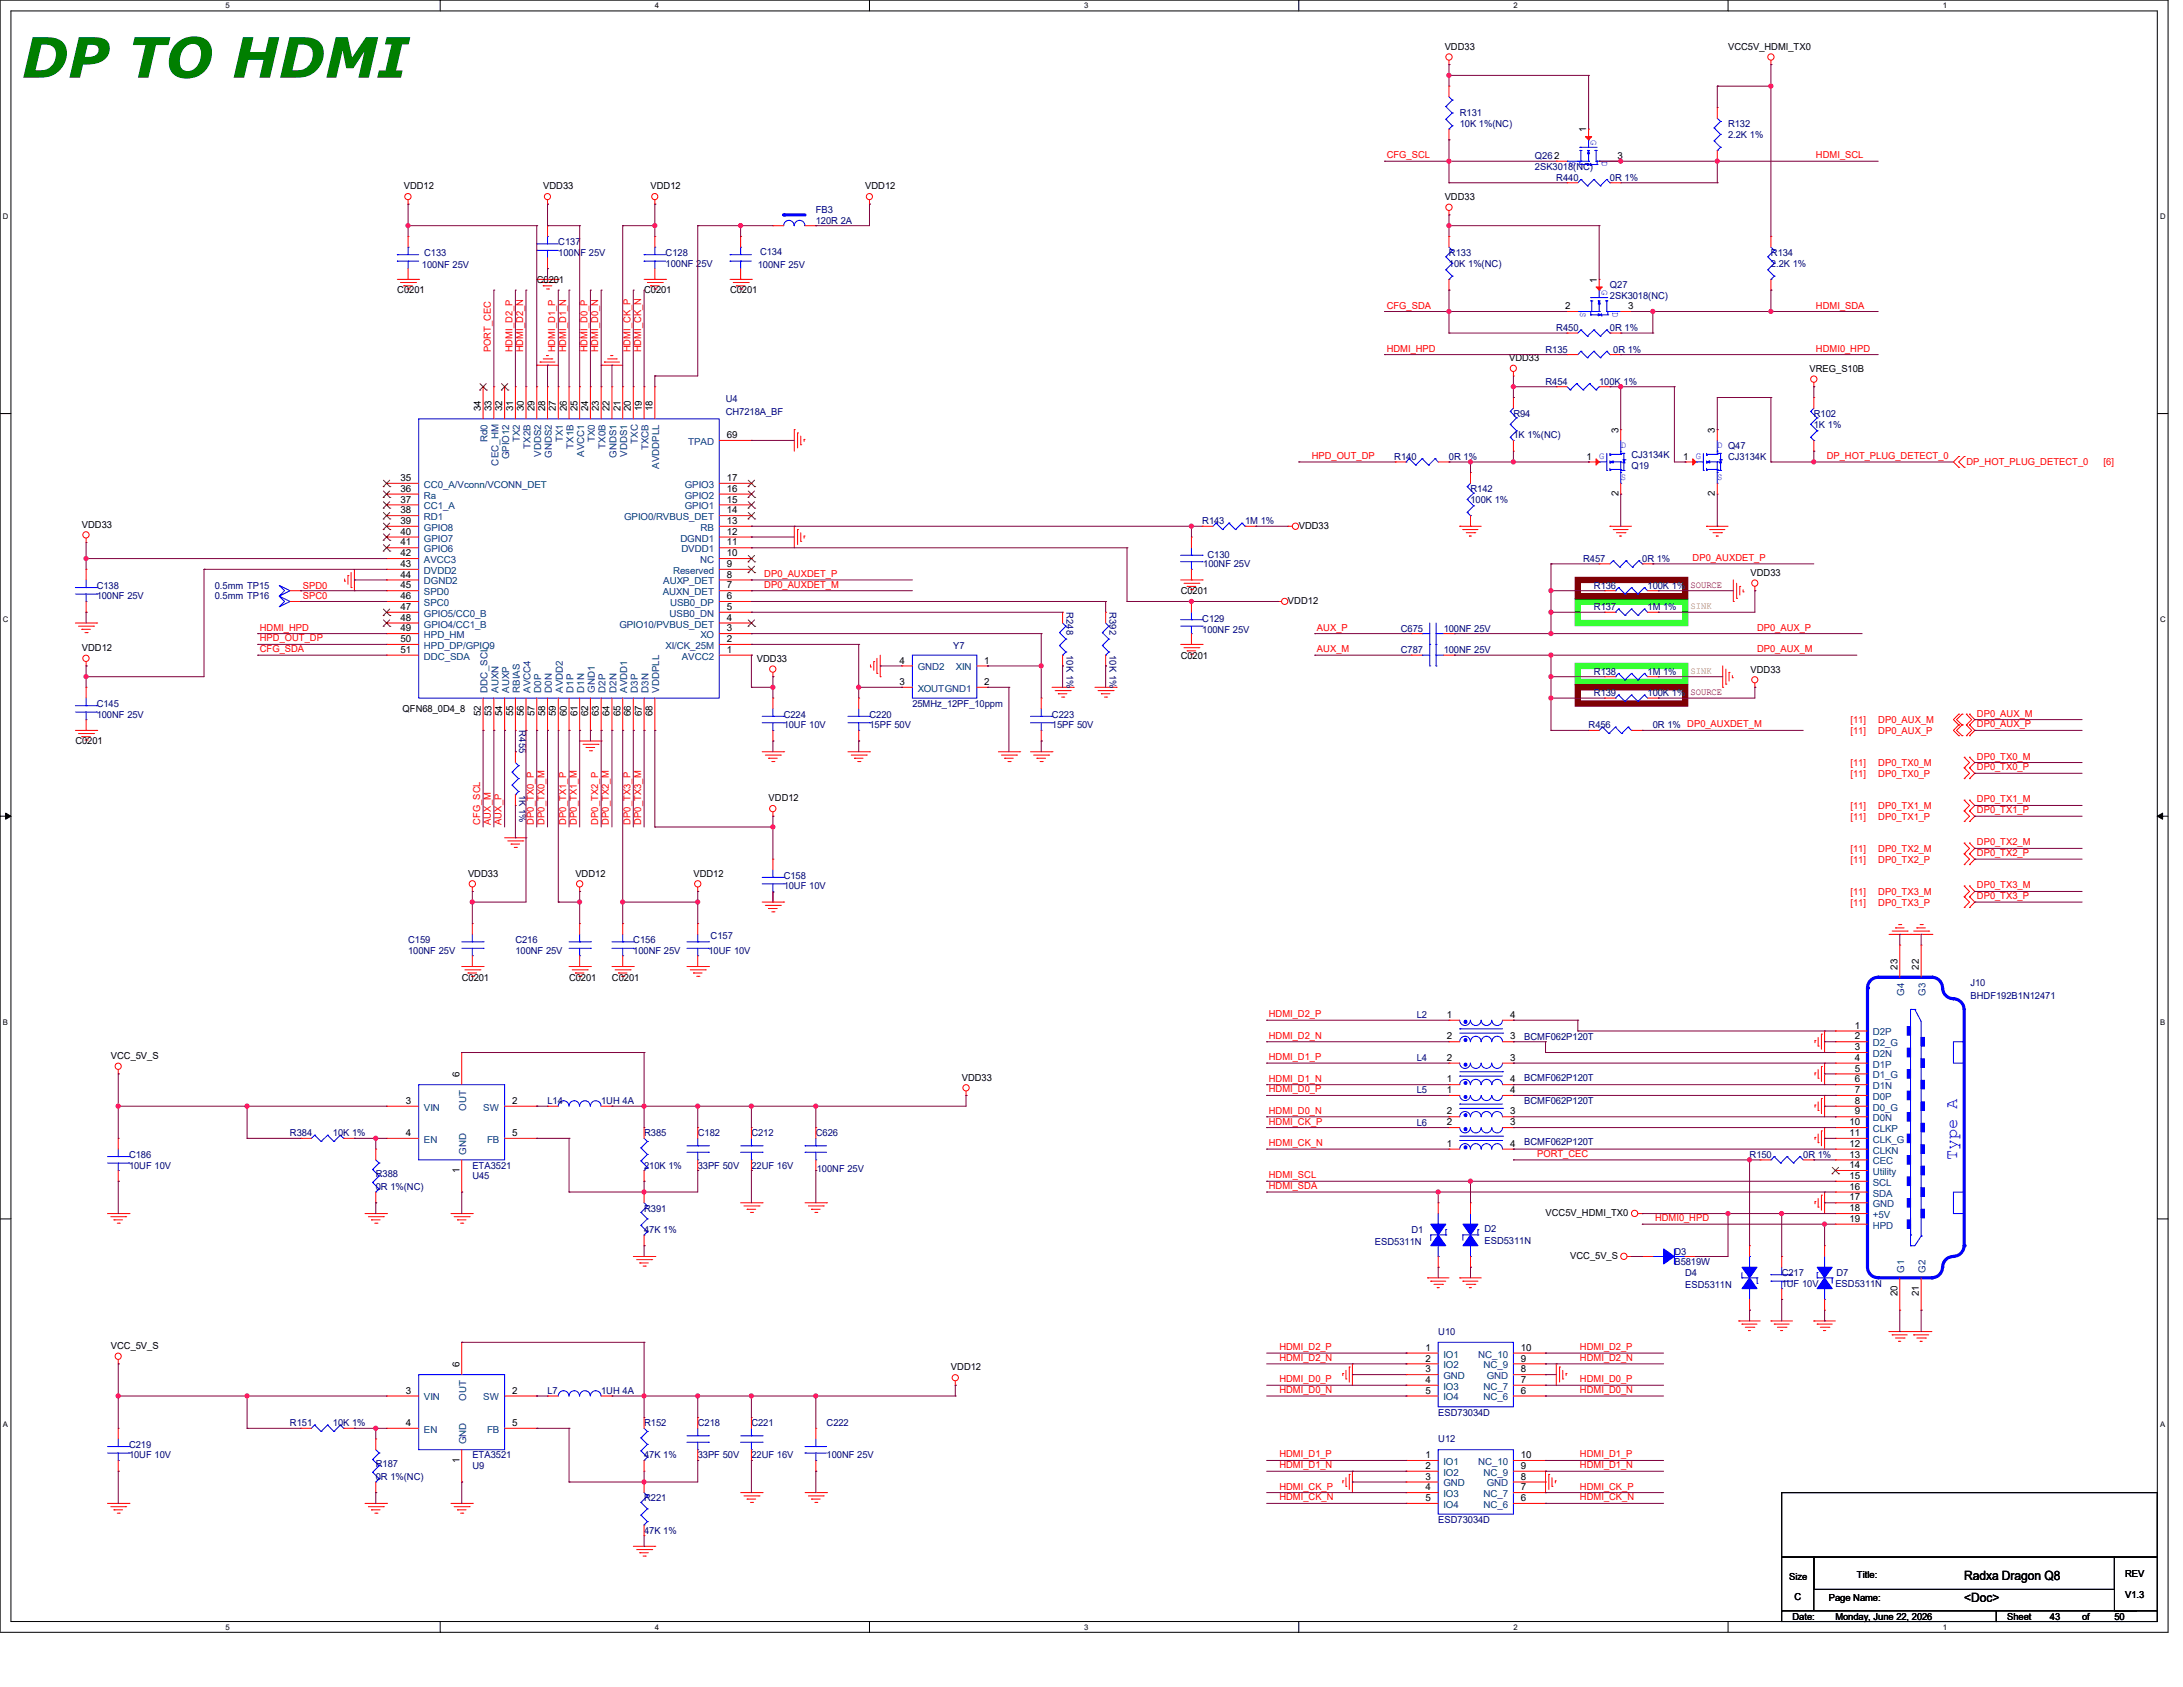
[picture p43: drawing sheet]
<svg xmlns="http://www.w3.org/2000/svg" width="558mm" height="431mm" viewBox="0 0 558 431" stroke-linecap="round" stroke-linejoin="round" font-family="sans-serif">
<defs><g id="words">
<text font-size="14.2" fill="#007f00" x="5.5" y="19.9">DP TO HDMI</text>
<text font-size="4.4" fill="#00f" x="500.3" y="296.3" transform="rotate(-90 500.3 296.3)">Type A</text>
<g font-size="3.3">
<text x="502.1" y="403.8">Radxa Dragon Q8</text>
<text x="502.1" y="409.3">&lt;Doc&gt;</text>
</g>
<g font-size="2.5">
<text x="369.3" y="12.7">VDD33</text>
<text x="441.7" y="12.7">VCC5V_HDMI_TX0</text>
<text x="405.5" y="33.8" transform="rotate(-90 405.5 33.8)">1</text>
<text x="397.3" y="40.6">2</text>
<text x="413.4" y="40.6">3</text>
<text x="103.2" y="48.4">VDD12</text>
<text x="138.9" y="48.4">VDD33</text>
<text x="166.3" y="48.4">VDD12</text>
<text x="221.1" y="48.4">VDD12</text>
<text x="369.3" y="51.1">VDD33</text>
<text x="101.6" y="75">C0201</text>
<text x="137.2" y="72.3">C0201</text>
<text x="164.6" y="75">C0201</text>
<text x="186.6" y="75">C0201</text>
<text x="408.2" y="72.2" transform="rotate(-90 408.2 72.2)">1</text>
<text x="400" y="79">2</text>
<text x="416.2" y="79">3</text>
<text x="385.7" y="92.3">VDD33</text>
<text x="462.5" y="95">VREG_S10B</text>
<text x="122.9" y="105.1" transform="rotate(-90 122.9 105.1)">34</text>
<text x="125.6" y="105.1" transform="rotate(-90 125.6 105.1)">33</text>
<text x="128.4" y="105.1" transform="rotate(-90 128.4 105.1)">32</text>
<text x="131.1" y="105.1" transform="rotate(-90 131.1 105.1)">31</text>
<text x="133.9" y="105.1" transform="rotate(-90 133.9 105.1)">30</text>
<text x="136.6" y="105.1" transform="rotate(-90 136.6 105.1)">29</text>
<text x="139.4" y="105.1" transform="rotate(-90 139.4 105.1)">28</text>
<text x="142.1" y="105.1" transform="rotate(-90 142.1 105.1)">27</text>
<text x="144.9" y="105.1" transform="rotate(-90 144.9 105.1)">26</text>
<text x="147.6" y="105.1" transform="rotate(-90 147.6 105.1)">25</text>
<text x="150.3" y="105.1" transform="rotate(-90 150.3 105.1)">24</text>
<text x="153.1" y="105.1" transform="rotate(-90 153.1 105.1)">23</text>
<text x="155.8" y="105.1" transform="rotate(-90 155.8 105.1)">22</text>
<text x="158.6" y="105.1" transform="rotate(-90 158.6 105.1)">21</text>
<text x="161.3" y="105.1" transform="rotate(-90 161.3 105.1)">20</text>
<text x="164" y="105.1" transform="rotate(-90 164 105.1)">19</text>
<text x="166.8" y="105.1" transform="rotate(-90 166.8 105.1)">18</text>
<text x="185.8" y="111.9">69</text>
<text x="413.7" y="110.6" transform="rotate(-90 413.7 110.6)">3</text>
<text x="438.4" y="110.6" transform="rotate(-90 438.4 110.6)">3</text>
<text x="405.5" y="117.4">1</text>
<text x="430.2" y="117.4">1</text>
<text x="102.4" y="122.9">35</text>
<text x="102.4" y="125.6">36</text>
<text x="185.8" y="125.6">16</text>
<text x="185.8" y="122.9">17</text>
<text x="102.4" y="128.4">37</text>
<text x="102.4" y="131.1">38</text>
<text x="185.8" y="131.1">14</text>
<text x="185.8" y="128.4">15</text>
<text x="413.7" y="126.8" transform="rotate(-90 413.7 126.8)">2</text>
<text x="438.4" y="126.8" transform="rotate(-90 438.4 126.8)">2</text>
<text x="20.9" y="134.8">VDD33</text>
<text x="102.4" y="133.9">39</text>
<text x="102.4" y="136.6">40</text>
<text x="185.8" y="136.6">12</text>
<text x="185.8" y="133.9">13</text>
<text x="332" y="135.1">VDD33</text>
<text x="102.4" y="139.4">41</text>
<text x="102.4" y="142.1">42</text>
<text x="185.8" y="142.1">10</text>
<text x="185.8" y="139.4">11</text>
<text x="102.4" y="144.9">43</text>
<text x="102.4" y="147.6">44</text>
<text x="185.8" y="147.6">8</text>
<text x="185.8" y="144.9">9</text>
<text x="447.5" y="147.1">VDD33</text>
<text x="102.4" y="150.3">45</text>
<text x="102.4" y="153.1">46</text>
<text x="102.4" y="155.8">47</text>
<text x="185.8" y="155.8">5</text>
<text x="185.8" y="153.1">6</text>
<text x="185.8" y="150.3">7</text>
<text x="301.8" y="151.8">C0201</text>
<text x="329.2" y="154.3">VDD12</text>
<text x="102.4" y="158.6">48</text>
<text x="102.4" y="161.3">49</text>
<text x="185.8" y="161.3">3</text>
<text x="185.8" y="158.6">4</text>
<text x="20.9" y="166.3">VDD12</text>
<text x="102.4" y="164">50</text>
<text x="102.4" y="166.8">51</text>
<text x="185.8" y="166.8">1</text>
<text x="185.8" y="164">2</text>
<text x="193.5" y="169.1">VDD33</text>
<text x="230" y="169.5">4</text>
<text x="251.6" y="169.5">1</text>
<text x="301.8" y="168.3">C0201</text>
<text x="447.5" y="171.8">VDD33</text>
<text x="230" y="175">3</text>
<text x="251.6" y="175">2</text>
<text x="102.9" y="182">QFN68_0D4_8</text>
<text x="122.9" y="183" transform="rotate(-90 122.9 183)">52</text>
<text x="125.6" y="183" transform="rotate(-90 125.6 183)">53</text>
<text x="128.4" y="183" transform="rotate(-90 128.4 183)">54</text>
<text x="131.1" y="183" transform="rotate(-90 131.1 183)">55</text>
<text x="133.9" y="183" transform="rotate(-90 133.9 183)">56</text>
<text x="136.6" y="183" transform="rotate(-90 136.6 183)">57</text>
<text x="139.4" y="183" transform="rotate(-90 139.4 183)">58</text>
<text x="142.1" y="183" transform="rotate(-90 142.1 183)">59</text>
<text x="144.9" y="183" transform="rotate(-90 144.9 183)">60</text>
<text x="147.6" y="183" transform="rotate(-90 147.6 183)">61</text>
<text x="150.3" y="183" transform="rotate(-90 150.3 183)">62</text>
<text x="153.1" y="183" transform="rotate(-90 153.1 183)">63</text>
<text x="155.8" y="183" transform="rotate(-90 155.8 183)">64</text>
<text x="158.6" y="183" transform="rotate(-90 158.6 183)">65</text>
<text x="161.3" y="183" transform="rotate(-90 161.3 183)">66</text>
<text x="164" y="183" transform="rotate(-90 164 183)">67</text>
<text x="166.8" y="183" transform="rotate(-90 166.8 183)">68</text>
<text x="19.3" y="190.2">C0201</text>
<text x="196.5" y="204.7">VDD12</text>
<text x="119.6" y="223.9">VDD33</text>
<text x="147.1" y="223.9">VDD12</text>
<text x="177.2" y="223.9">VDD12</text>
<text x="118" y="250.6">C0201</text>
<text x="145.5" y="250.6">C0201</text>
<text x="156.4" y="250.6">C0201</text>
<text x="485" y="247.8" transform="rotate(-90 485 247.8)">23</text>
<text x="490.5" y="247.8" transform="rotate(-90 490.5 247.8)">22</text>
<text x="369.9" y="260.1">1</text>
<text x="386" y="260.1">4</text>
<text x="474.1" y="262.8">1</text>
<text x="369.9" y="265.6">2</text>
<text x="386" y="265.6">3</text>
<text x="474.1" y="265.6">2</text>
<text x="474.1" y="268.3">3</text>
<text x="28.3" y="270.6">VCC_5V_S</text>
<text x="117.4" y="275.2" transform="rotate(-90 117.4 275.2)">6</text>
<text x="369.9" y="271">2</text>
<text x="386" y="271">3</text>
<text x="474.1" y="271">4</text>
<text x="474.1" y="273.8">5</text>
<text x="245.8" y="276.1">VDD33</text>
<text x="369.9" y="279.3">1</text>
<text x="369.9" y="276.5">1</text>
<text x="386" y="279.3">4</text>
<text x="386" y="276.5">4</text>
<text x="474.1" y="276.5">6</text>
<text x="474.1" y="279.3">7</text>
<text x="103.8" y="282">3</text>
<text x="130.9" y="282">2</text>
<text x="369.9" y="284.7">2</text>
<text x="369.9" y="287.5">2</text>
<text x="386" y="284.7">3</text>
<text x="386" y="287.5">3</text>
<text x="472.7" y="287.5">10</text>
<text x="474.1" y="282">8</text>
<text x="474.1" y="284.7">9</text>
<text x="103.8" y="290.2">4</text>
<text x="130.9" y="290.2">5</text>
<text x="369.9" y="293">1</text>
<text x="386" y="293">4</text>
<text x="472.7" y="290.2">11</text>
<text x="472.7" y="293">12</text>
<text x="117.4" y="299.6" transform="rotate(-90 117.4 299.6)">1</text>
<text x="472.7" y="295.7">13</text>
<text x="472.7" y="298.4">14</text>
<text x="472.7" y="301.2">15</text>
<text x="472.7" y="304">16</text>
<text x="395.1" y="310.6">VCC5V_HDMI_TX0</text>
<text x="472.7" y="306.7">17</text>
<text x="472.7" y="309.5">18</text>
<text x="472.7" y="312.2">19</text>
<text x="401.4" y="321.6">VCC_5V_S</text>
<text x="485" y="331.2" transform="rotate(-90 485 331.2)">20</text>
<text x="490.5" y="331.2" transform="rotate(-90 490.5 331.2)">21</text>
<text x="28.3" y="344.6">VCC_5V_S</text>
<text x="364.4" y="345.1">1</text>
<text x="364.4" y="347.9">2</text>
<text x="388.7" y="345.1">10</text>
<text x="388.7" y="347.9">9</text>
<text x="117.4" y="349.3" transform="rotate(-90 117.4 349.3)">6</text>
<text x="243.1" y="350.1">VDD12</text>
<text x="364.4" y="353.3">4</text>
<text x="364.4" y="350.6">3</text>
<text x="388.7" y="353.3">7</text>
<text x="388.7" y="350.6">8</text>
<text x="103.8" y="356.1">3</text>
<text x="130.9" y="356.1">2</text>
<text x="364.4" y="356.1">5</text>
<text x="388.7" y="356.1">6</text>
<text x="103.8" y="364.3">4</text>
<text x="130.9" y="364.3">5</text>
<text x="117.4" y="373.7" transform="rotate(-90 117.4 373.7)">1</text>
<text x="364.4" y="372.5">1</text>
<text x="364.4" y="375.3">2</text>
<text x="388.7" y="372.5">10</text>
<text x="388.7" y="375.3">9</text>
<text x="364.4" y="380.7">4</text>
<text x="364.4" y="383.5">5</text>
<text x="364.4" y="378">3</text>
<text x="388.7" y="380.7">7</text>
<text x="388.7" y="383.5">6</text>
<text x="388.7" y="378">8</text>
<text x="457.3" y="403.6">Size</text>
<text x="474.6" y="403.1">Title:</text>
<text x="543.2" y="402.8">REV</text>
<text x="458.2" y="413.8">Date:</text>
<text x="458.7" y="408.9">C</text>
<text x="467.5" y="409.1">Page Name:</text>
<text x="469.1" y="413.8">Monday, June 22, 2026</text>
<text x="513" y="413.8">Sheet</text>
<text x="524" y="413.8">43</text>
<text x="532.2" y="413.8">of</text>
<text x="540.5" y="413.8">50</text>
<text x="543.2" y="408.3">V1.3</text>
</g>
<g font-size="2.5" fill="#00007f">
<text x="373.1" y="29.7">R131</text>
<text x="373.1" y="32.5">10K 1%(NC)</text>
<text x="441.7" y="32.5">R132</text>
<text x="441.7" y="35.2">2.2K 1%</text>
<text x="392.3" y="40.7">Q26</text>
<text x="392.3" y="43.4">2SK3018(NC)</text>
<text x="397.8" y="46.2">R440</text>
<text x="411.5" y="46.2">0R 1%</text>
<text x="208.5" y="54.4">FB3</text>
<text x="208.5" y="57.1">120R 2A</text>
<text x="108.4" y="65.4">C133</text>
<text x="142.7" y="62.7">C137</text>
<text x="142.7" y="65.4">100NF 25V</text>
<text x="170.1" y="65.4">C128</text>
<text x="194.3" y="65.1">C134</text>
<text x="370.4" y="65.4">R133</text>
<text x="452.7" y="65.4">R134</text>
<text x="107.9" y="68.4">100NF 25V</text>
<text x="170.1" y="68.1">100NF 25V</text>
<text x="193.7" y="68.4">100NF 25V</text>
<text x="370.4" y="68.1">10K 1%(NC)</text>
<text x="452.7" y="68.1">2.2K 1%</text>
<text x="411.5" y="73.6">Q27</text>
<text x="411.5" y="76.4">2SK3018(NC)</text>
<text x="397.8" y="84.6">R450</text>
<text x="411.5" y="84.6">0R 1%</text>
<text x="395.1" y="90.1">R135</text>
<text x="412.4" y="90.1">0R 1%</text>
<text x="395.1" y="98.3">R454</text>
<text x="408.8" y="98.3">100K 1%</text>
<text x="185.5" y="102.7">U4</text>
<text x="185.5" y="106">CH7218A_BF</text>
<text x="386.8" y="106.6">R94</text>
<text x="463.6" y="106.6">R102</text>
<text x="386.8" y="112">1K 1%(NC)</text>
<text x="463.6" y="109.3">1K 1%</text>
<text x="356.4" y="117.5">R140</text>
<text x="370.4" y="117.5">0R 1%</text>
<text x="417" y="119.7">Q19</text>
<text x="417" y="117">CJ3134K</text>
<text x="441.7" y="117.5">CJ3134K</text>
<text x="375.9" y="125.7">R142</text>
<text x="375.9" y="128.5">100K 1%</text>
<text x="307.3" y="134">R143</text>
<text x="318.3" y="134">1M 1%</text>
<text x="308.7" y="142.5">C130</text>
<text x="404.7" y="143.6">R457</text>
<text x="419.8" y="143.6">0R 1%</text>
<text x="307.6" y="144.9">100NF 25V</text>
<text x="24.7" y="150.4">C138</text>
<text x="24.7" y="153.2">100NF 25V</text>
<text x="54.9" y="153.2">0.5mm TP16</text>
<text x="54.9" y="150.4">0.5mm TP15</text>
<text x="407.4" y="155.9">R137</text>
<text x="407.4" y="150.4">R136</text>
<text x="421.1" y="155.9">1M 1%</text>
<text x="421.1" y="150.4">100K 1%</text>
<text x="272.6" y="156.4" transform="rotate(90 272.6 156.4)">R248</text>
<text x="283.6" y="156.4" transform="rotate(90 283.6 156.4)">R392</text>
<text x="307.3" y="158.9">C129</text>
<text x="307.3" y="161.7">100NF 25V</text>
<text x="358.1" y="161.4">C675</text>
<text x="369" y="161.4">100NF 25V</text>
<text x="243.6" y="165.8">Y7</text>
<text x="272.6" y="167.4" transform="rotate(90 272.6 167.4)">10K 1%</text>
<text x="283.6" y="167.4" transform="rotate(90 283.6 167.4)">10K 1%</text>
<text x="358.1" y="166.9">C787</text>
<text x="369" y="166.9">100NF 25V</text>
<text x="407.4" y="172.4">R138</text>
<text x="421.1" y="172.4">1M 1%</text>
<text x="407.4" y="177.8">R139</text>
<text x="421.1" y="177.8">100K 1%</text>
<text x="24.7" y="180.6">C145</text>
<text x="24.7" y="183.3">100NF 25V</text>
<text x="200.3" y="183.3">C224</text>
<text x="222.2" y="183.3">C220</text>
<text x="233.2" y="180.6">25MHz_12PF_10ppm</text>
<text x="268.9" y="183.3">C223</text>
<text x="132.7" y="186.6" transform="rotate(90 132.7 186.6)">R455</text>
<text x="200.3" y="186.1">10UF 10V</text>
<text x="222.2" y="186.1">15PF 50V</text>
<text x="268.9" y="186.1">15PF 50V</text>
<text x="406.1" y="186.1">R456</text>
<text x="422.5" y="186.1">0R 1% DP0_AUXDET_M</text>
<text x="132.7" y="203" transform="rotate(90 132.7 203)">1K 1%</text>
<text x="200.3" y="224.5">C158</text>
<text x="200.3" y="227.2">10UF 10V</text>
<text x="181.7" y="239.9">C157</text>
<text x="104.3" y="241">C159</text>
<text x="104.3" y="243.7">100NF 25V</text>
<text x="131.7" y="241">C216</text>
<text x="131.7" y="243.7">100NF 25V</text>
<text x="161.9" y="241">C156</text>
<text x="161.9" y="243.7">100NF 25V</text>
<text x="181.1" y="243.7">10UF 10V</text>
<text x="503.7" y="251.9">J10</text>
<text x="503.7" y="255.2">BHDF192B1N12471</text>
<text x="362.2" y="260.1">L2</text>
<text x="389.6" y="265.6">BCMF062P120T</text>
<text x="362.2" y="271.1">L4</text>
<text x="362.2" y="279.4">L5</text>
<text x="389.6" y="276.1">BCMF062P120T</text>
<text x="140" y="282.1">L14</text>
<text x="153.7" y="282.1">1UH 4A</text>
<text x="362.2" y="287.6">L6</text>
<text x="389.6" y="282.1">BCMF062P120T</text>
<text x="74.1" y="290.3">R384</text>
<text x="85.1" y="290.3">10K 1%</text>
<text x="164.6" y="290.3">R385</text>
<text x="178.4" y="290.3">C182</text>
<text x="192.1" y="290.3">C212</text>
<text x="208.5" y="290.3">C626</text>
<text x="389.6" y="292.5">BCMF062P120T</text>
<text x="33" y="295.8">C186</text>
<text x="33" y="298.6">10UF 10V</text>
<text x="120.7" y="298.6">ETA3521</text>
<text x="164.6" y="298.6">210K 1%</text>
<text x="178.4" y="298.6">33PF 50V</text>
<text x="192.1" y="298.6">22UF 16V</text>
<text x="208.8" y="299.4">100NF 25V</text>
<text x="447.2" y="295.8">R150</text>
<text x="460.9" y="295.8">0R 1%</text>
<text x="96.1" y="300.7">R388</text>
<text x="96.1" y="304">0R 1%(NC)</text>
<text x="120.7" y="301.3">U45</text>
<text x="164.6" y="309.5">R391</text>
<text x="164.6" y="315">47K 1%</text>
<text x="360.8" y="315">D1</text>
<text x="379.4" y="314.7">D2</text>
<text x="379.4" y="317.8">ESD5311N</text>
<text x="351.5" y="318">ESD5311N</text>
<text x="428" y="320.5">D3</text>
<text x="428" y="323.3">B5819W</text>
<text x="430.7" y="326">D4</text>
<text x="430.7" y="329">ESD5311N</text>
<text x="455.4" y="326">C217</text>
<text x="455.4" y="328.7">1UF 10V</text>
<text x="469.1" y="328.7">ESD5311N</text>
<text x="469.4" y="326">D7</text>
<text x="367.6" y="341.1">U10</text>
<text x="140" y="356.1">L7</text>
<text x="153.7" y="356.1">1UH 4A</text>
<text x="74.1" y="364.4">R151</text>
<text x="85.1" y="364.4">10K 1%</text>
<text x="164.6" y="364.4">R152</text>
<text x="178.4" y="364.4">C218</text>
<text x="192.1" y="364.4">C221</text>
<text x="211.3" y="364.4">C222</text>
<text x="367.6" y="361.7">ESD73034D</text>
<text x="33" y="369.9">C219</text>
<text x="367.6" y="368.5">U12</text>
<text x="33" y="372.6">10UF 10V</text>
<text x="96.1" y="374.8">R187</text>
<text x="120.7" y="375.4">U9</text>
<text x="120.7" y="372.6">ETA3521</text>
<text x="164.6" y="372.6">47K 1%</text>
<text x="178.4" y="372.6">33PF 50V</text>
<text x="192.1" y="372.6">22UF 16V</text>
<text x="211.3" y="372.6">100NF 25V</text>
<text x="96.1" y="378.1">0R 1%(NC)</text>
<text x="164.6" y="383.6">R221</text>
<text x="367.6" y="389.1">ESD73034D</text>
<text x="164.6" y="391.8">47K 1%</text>
</g>
<g font-size="2.5" fill="#00f">
<text x="406.7" y="35.7" transform="rotate(90 406.7 35.7)">G</text>
<text x="401.2" y="41.2" transform="rotate(90 401.2 41.2)">S</text>
<text x="409.4" y="41.2" transform="rotate(90 409.4 41.2)">D</text>
<text x="409.4" y="74.1" transform="rotate(90 409.4 74.1)">G</text>
<text x="403.9" y="79.6" transform="rotate(90 403.9 79.6)">S</text>
<text x="412.2" y="79.6" transform="rotate(90 412.2 79.6)">D</text>
<text x="408.8" y="117.2">G</text>
<text x="414.3" y="114.5">D</text>
<text x="433.5" y="117.2">G</text>
<text x="439" y="114.5">D Q47</text>
<text x="414.3" y="122.7">S</text>
<text x="439" y="122.7">S</text>
</g>
<g font-size="2.5" fill="#f00">
<text x="354.5" y="40.4">CFG_SCL</text>
<text x="464.2" y="40.4">HDMI_SCL</text>
<text x="354.5" y="78.8">CFG_SDA</text>
<text x="464.2" y="78.8">HDMI_SDA</text>
<text x="354.5" y="89.8">HDMI_HPD</text>
<text x="464.2" y="89.8">HDMI0_HPD</text>
<text x="125.5" y="90" transform="rotate(-90 125.5 90)">PORT_CEC</text>
<text x="131" y="90" transform="rotate(-90 131 90)">HDMI_D2_P</text>
<text x="133.7" y="90" transform="rotate(-90 133.7 90)">HDMI_D2_N</text>
<text x="141.9" y="90" transform="rotate(-90 141.9 90)">HDMI_D1_P</text>
<text x="144.7" y="90" transform="rotate(-90 144.7 90)">HDMI_D1_N</text>
<text x="150.2" y="90" transform="rotate(-90 150.2 90)">HDMI_D0_P</text>
<text x="152.9" y="90" transform="rotate(-90 152.9 90)">HDMI_D0_N</text>
<text x="161.1" y="90" transform="rotate(-90 161.1 90)">HDMI_CK_P</text>
<text x="163.9" y="90" transform="rotate(-90 163.9 90)">HDMI_CK_N</text>
<text x="335.3" y="117.3">HPD_OUT_DP</text>
<text x="466.9" y="117.3">DP_HOT_PLUG_DETECT_0</text>
<text x="502.6" y="118.9">DP_HOT_PLUG_DETECT_0</text>
<text x="537.7" y="118.9">[6]</text>
<text x="432.6" y="143.3">DP0_AUXDET_P</text>
<text x="195.4" y="147.4">DP0_AUXDET_P</text>
<text x="77.4" y="153.1">SPC0</text>
<text x="77.4" y="150.4">SPD0</text>
<text x="195.4" y="150.2">DP0_AUXDET_M</text>
<text x="66.4" y="161.1">HDMI_HPD</text>
<text x="336.6" y="161.1">AUX_P</text>
<text x="449.1" y="161.1">DP0_AUX_P</text>
<text x="66.4" y="166.6">CFG_SDA</text>
<text x="66.4" y="163.9">HPD_OUT_DP</text>
<text x="336.6" y="166.6">AUX_M</text>
<text x="449.1" y="166.6">DP0_AUX_M</text>
<text x="473" y="184.7">[11]</text>
<text x="480.1" y="184.7">DP0_AUX_M</text>
<text x="505.3" y="183.1">DP0_AUX_M</text>
<text x="505.3" y="185.8">DP0_AUX_P</text>
<text x="473" y="187.5">[11]</text>
<text x="480.1" y="187.5">DP0_AUX_P</text>
<text x="473" y="195.7">[11]</text>
<text x="480.1" y="195.7">DP0_TX0_M</text>
<text x="505.3" y="194.1">DP0_TX0_M</text>
<text x="505.3" y="196.8">DP0_TX0_P</text>
<text x="473" y="198.4">[11]</text>
<text x="480.1" y="198.4">DP0_TX0_P</text>
<text x="473" y="209.4">[11]</text>
<text x="473" y="206.7">[11]</text>
<text x="480.1" y="206.7">DP0_TX1_M</text>
<text x="480.1" y="209.4">DP0_TX1_P</text>
<text x="505.3" y="205">DP0_TX1_M</text>
<text x="505.3" y="207.8">DP0_TX1_P</text>
<text x="122.7" y="210.7" transform="rotate(-90 122.7 210.7)">CFG_SCL</text>
<text x="125.5" y="210.7" transform="rotate(-90 125.5 210.7)">AUX_M</text>
<text x="128.2" y="210.7" transform="rotate(-90 128.2 210.7)">AUX_P</text>
<text x="136.4" y="210.7" transform="rotate(-90 136.4 210.7)">DP0_TX0_P</text>
<text x="139.2" y="210.7" transform="rotate(-90 139.2 210.7)">DP0_TX0_M</text>
<text x="144.7" y="210.7" transform="rotate(-90 144.7 210.7)">DP0_TX1_P</text>
<text x="147.4" y="210.7" transform="rotate(-90 147.4 210.7)">DP0_TX1_M</text>
<text x="152.9" y="210.7" transform="rotate(-90 152.9 210.7)">DP0_TX2_P</text>
<text x="155.7" y="210.7" transform="rotate(-90 155.7 210.7)">DP0_TX2_M</text>
<text x="161.1" y="210.7" transform="rotate(-90 161.1 210.7)">DP0_TX3_P</text>
<text x="163.9" y="210.7" transform="rotate(-90 163.9 210.7)">DP0_TX3_M</text>
<text x="505.3" y="216">DP0_TX2_M</text>
<text x="473" y="220.4">[11]</text>
<text x="473" y="217.6">[11]</text>
<text x="480.1" y="220.4">DP0_TX2_P</text>
<text x="480.1" y="217.6">DP0_TX2_M</text>
<text x="505.3" y="218.7">DP0_TX2_P</text>
<text x="505.3" y="227">DP0_TX3_M</text>
<text x="473" y="231.4">[11]</text>
<text x="473" y="228.6">[11]</text>
<text x="480.1" y="231.4">DP0_TX3_P</text>
<text x="480.1" y="228.6">DP0_TX3_M</text>
<text x="505.3" y="229.7">DP0_TX3_P</text>
<text x="324.3" y="259.9">HDMI_D2_P</text>
<text x="324.3" y="265.4">HDMI_D2_N</text>
<text x="324.3" y="270.8">HDMI_D1_P</text>
<text x="324.3" y="276.4">HDMI_D1_N</text>
<text x="324.3" y="279.1">HDMI_D0_P</text>
<text x="324.3" y="284.6">HDMI_D0_N</text>
<text x="324.3" y="287.3">HDMI_CK_P</text>
<text x="324.3" y="292.8">HDMI_CK_N</text>
<text x="392.9" y="295.6">PORT_CEC</text>
<text x="324.3" y="303.8">HDMI_SDA</text>
<text x="324.3" y="301">HDMI_SCL</text>
<text x="423" y="312">HDMI0_HPD</text>
<text x="327" y="344.9">HDMI_D2_P</text>
<text x="327" y="347.7">HDMI_D2_N</text>
<text x="403.9" y="344.9">HDMI_D2_P</text>
<text x="403.9" y="347.7">HDMI_D2_N</text>
<text x="327" y="353.1">HDMI_D0_P</text>
<text x="403.9" y="353.1">HDMI_D0_P</text>
<text x="327" y="355.9">HDMI_D0_N</text>
<text x="403.9" y="355.9">HDMI_D0_N</text>
<text x="327" y="372.4">HDMI_D1_P</text>
<text x="327" y="375.1">HDMI_D1_N</text>
<text x="403.9" y="372.4">HDMI_D1_P</text>
<text x="403.9" y="375.1">HDMI_D1_N</text>
<text x="327" y="380.6">HDMI_CK_P</text>
<text x="327" y="383.3">HDMI_CK_N</text>
<text x="403.9" y="383.3">HDMI_CK_N</text>
<text x="403.9" y="380.6">HDMI_CK_P</text>
</g>
<g font-size="2.5" fill="#003f7f">
<text x="124.6" y="113" transform="rotate(-90 124.6 113)">Rd0</text>
<text x="132.9" y="112.9" transform="rotate(-90 132.9 112.9)">TX2</text>
<text x="143.8" y="112.9" transform="rotate(-90 143.8 112.9)">TX1</text>
<text x="152.1" y="112.9" transform="rotate(-90 152.1 112.9)">TX0</text>
<text x="163" y="113.4" transform="rotate(-90 163 113.4)">TXC</text>
<text x="175.9" y="113.7">TPAD</text>
<text x="127.4" y="119" transform="rotate(-90 127.4 119)">CEC_HM</text>
<text x="130.1" y="117.4" transform="rotate(-90 130.1 117.4)">GPIO12</text>
<text x="135.6" y="114.6" transform="rotate(-90 135.6 114.6)">TX2B</text>
<text x="138.3" y="116.7" transform="rotate(-90 138.3 116.7)">VDDS2</text>
<text x="141.1" y="117" transform="rotate(-90 141.1 117)">GNDS2</text>
<text x="146.6" y="114.6" transform="rotate(-90 146.6 114.6)">TX1B</text>
<text x="149.3" y="116.7" transform="rotate(-90 149.3 116.7)">AVCC1</text>
<text x="154.8" y="114.6" transform="rotate(-90 154.8 114.6)">TX0B</text>
<text x="157.6" y="117" transform="rotate(-90 157.6 117)">GNDS1</text>
<text x="160.3" y="116.7" transform="rotate(-90 160.3 116.7)">VDDS1</text>
<text x="165.8" y="115" transform="rotate(-90 165.8 115)">TXCB</text>
<text x="168.5" y="119.8" transform="rotate(-90 168.5 119.8)">AVDDPLL</text>
<text x="108.4" y="124.6">CC0_A/Vconn/VCONN_DET</text>
<text x="175" y="124.6">GPIO3</text>
<text x="108.4" y="127.4">Ra</text>
<text x="108.4" y="130.1">CC1_A</text>
<text x="175" y="130.1">GPIO1</text>
<text x="175" y="127.4">GPIO2</text>
<text x="108.4" y="135.6">GPIO8</text>
<text x="108.4" y="132.9">RD1</text>
<text x="159.6" y="132.9">GPIO0/RVBUS_DET</text>
<text x="179.1" y="135.6">RB</text>
<text x="108.4" y="138.3">GPIO7</text>
<text x="108.4" y="141.1">GPIO6</text>
<text x="108.4" y="143.8">AVCC3</text>
<text x="173.9" y="138.3">DGND1</text>
<text x="174.2" y="141.1">DVDD1</text>
<text x="178.9" y="143.8">NC</text>
<text x="108.4" y="146.6">DVDD2</text>
<text x="108.4" y="149.3">DGND2</text>
<text x="169.5" y="149.3">AUXP_DET</text>
<text x="172" y="146.6">Reserved</text>
<text x="108.4" y="152.1">SPD0</text>
<text x="108.4" y="154.8">SPC0</text>
<text x="169.4" y="152.1">AUXN_DET</text>
<text x="171.3" y="154.8">USB0_DP</text>
<text x="108.4" y="157.6">GPIO5/CC0_B</text>
<text x="108.4" y="160.3">GPIO4/CC1_B</text>
<text x="158.3" y="160.3">GPIO10/PVBUS_DET</text>
<text x="171.2" y="157.6">USB0_DN</text>
<text x="108.4" y="163">HPD_HM</text>
<text x="108.4" y="165.8">HPD_DP/GPIO9</text>
<text x="170.1" y="165.8">XI/CK_25M</text>
<text x="179" y="163">XO</text>
<text x="108.4" y="168.5">DDC_SDA</text>
<text x="174.3" y="168.5">AVCC2</text>
<text x="234.6" y="171.3">GND2</text>
<text x="244.3" y="171.3">XIN</text>
<text x="124.6" y="177" transform="rotate(-90 124.6 177)">DDC_SCL</text>
<text x="127.4" y="177" transform="rotate(-90 127.4 177)">AUXN</text>
<text x="130.1" y="177" transform="rotate(-90 130.1 177)">AUXP</text>
<text x="132.9" y="177" transform="rotate(-90 132.9 177)">RBIAS</text>
<text x="135.6" y="177" transform="rotate(-90 135.6 177)">AVCC4</text>
<text x="138.3" y="177" transform="rotate(-90 138.3 177)">D0P</text>
<text x="141.1" y="177" transform="rotate(-90 141.1 177)">D0N</text>
<text x="143.8" y="177" transform="rotate(-90 143.8 177)">AVDD2</text>
<text x="146.6" y="177" transform="rotate(-90 146.6 177)">D1P</text>
<text x="149.3" y="177" transform="rotate(-90 149.3 177)">D1N</text>
<text x="152.1" y="177" transform="rotate(-90 152.1 177)">GND1</text>
<text x="154.8" y="177" transform="rotate(-90 154.8 177)">D2P</text>
<text x="157.6" y="177" transform="rotate(-90 157.6 177)">D2N</text>
<text x="160.3" y="177" transform="rotate(-90 160.3 177)">AVDD1</text>
<text x="163" y="177" transform="rotate(-90 163 177)">D3P</text>
<text x="165.8" y="177" transform="rotate(-90 165.8 177)">D3N</text>
<text x="168.5" y="177" transform="rotate(-90 168.5 177)">VDDPLL</text>
<text x="234.6" y="176.7">XOUTGND1</text>
<text x="486.7" y="254.4" transform="rotate(-90 486.7 254.4)">G4</text>
<text x="492.2" y="254.4" transform="rotate(-90 492.2 254.4)">G3</text>
<text x="478.7" y="264.5">D2P</text>
<text x="478.7" y="267.3">D2_G</text>
<text x="478.7" y="270">D2N</text>
<text x="478.7" y="272.8">D1P</text>
<text x="478.7" y="275.5">D1_G</text>
<text x="478.7" y="278.3">D1N</text>
<text x="478.7" y="281">D0P</text>
<text x="108.4" y="283.8">VIN</text>
<text x="119.2" y="283.8" transform="rotate(-90 119.2 283.8)">OUT</text>
<text x="123.5" y="283.8">SW</text>
<text x="478.7" y="283.8">D0_G</text>
<text x="478.7" y="286.5">D0N</text>
<text x="108.4" y="292">EN</text>
<text x="124.5" y="292">FB</text>
<text x="478.7" y="289.2">CLKP</text>
<text x="478.7" y="292">CLK_G</text>
<text x="119.2" y="295" transform="rotate(-90 119.2 295)">GND</text>
<text x="478.7" y="294.7">CLKN</text>
<text x="478.7" y="297.5">CEC</text>
<text x="478.7" y="300.2">Utility</text>
<text x="478.7" y="302.9">SCL</text>
<text x="478.7" y="305.7">SDA</text>
<text x="478.7" y="308.4">GND</text>
<text x="478.7" y="311.2">+5V</text>
<text x="478.7" y="313.9">HPD</text>
<text x="486.7" y="325.1" transform="rotate(-90 486.7 325.1)">G1</text>
<text x="492.2" y="325.1" transform="rotate(-90 492.2 325.1)">G2</text>
<text x="369" y="346.8">IO1</text>
<text x="377.9" y="346.8">NC_10</text>
<text x="369" y="349.6">IO2</text>
<text x="369" y="352.3">GND</text>
<text x="379.2" y="349.6">NC_9</text>
<text x="380" y="352.3">GND</text>
<text x="108.4" y="357.8">VIN</text>
<text x="119.2" y="357.8" transform="rotate(-90 119.2 357.8)">OUT</text>
<text x="123.5" y="357.8">SW</text>
<text x="369" y="355">IO3</text>
<text x="369" y="357.8">IO4</text>
<text x="379.2" y="355">NC_7</text>
<text x="379.2" y="357.8">NC_6</text>
<text x="108.4" y="366.1">EN</text>
<text x="119.2" y="369" transform="rotate(-90 119.2 369)">GND</text>
<text x="124.5" y="366.1">FB</text>
<text x="369" y="374.3">IO1</text>
<text x="369" y="377">IO2</text>
<text x="377.9" y="374.3">NC_10</text>
<text x="379.2" y="377">NC_9</text>
<text x="369" y="382.5">IO3</text>
<text x="369" y="379.8">GND</text>
<text x="379.2" y="382.5">NC_7</text>
<text x="380" y="379.8">GND</text>
<text x="369" y="385.2">IO4</text>
<text x="379.2" y="385.2">NC_6</text>
</g>
<g font-size="2.5" fill="#7f0000">
<text x="432.1" y="150.1">SOURCE</text>
<text x="432.1" y="177.5">SOURCE</text>
</g>
<g font-size="2.5" fill="#7fff00">
<text x="432.1" y="155.6">SINK</text>
<text x="432.1" y="172.1">SINK</text>
</g>
<g font-size="2">
<text x="57.7" y="2.1">5</text>
<text x="167.4" y="2.1">4</text>
<text x="277.1" y="2.1">3</text>
<text x="386.8" y="2.1">2</text>
<text x="496.6" y="2.1">1</text>
<text x=".8" y="56">D</text>
<text x="552.2" y="56">D</text>
<text x=".8" y="158.9">C</text>
<text x="552.2" y="158.9">C</text>
<text x=".8" y="261.7">B</text>
<text x="552.2" y="261.7">B</text>
<text x=".8" y="364.6">A</text>
<text x="552.2" y="364.6">A</text>
<text x="57.7" y="416.3">5</text>
<text x="167.4" y="416.3">4</text>
<text x="277.1" y="416.3">3</text>
<text x="386.8" y="416.3">2</text>
<text x="496.6" y="416.3">1</text>
</g>
</g></defs>
<g fill="none" stroke="#000" stroke-width=".26">
<path d="M0 0h554.2v417h-554.2zM2.8 2.8h548.6v411.5h-548.6zM112.5 0v2.8M222.3 0v2.8M332 0v2.8M441.7 0v2.8M0 105.7h2.8M551.4 105.7h2.8M0 208.5h2.8M1.4 207.7l1.4 .8-1.4 .8zM551.4 208.5l1.4-.8v1.6zM551.4 208.5h2.8"/>
<path d="M0 311.4h2.8M551.4 311.4h2.8M455.4 381.3h96v16.5h-96zM455.4 397.8h8.2v13.7h-8.2zM463.6 397.8h76.9v8.3h-76.9zM540.5 397.8h10.9v13.7h-10.9zM112.5 414.3v2.7M222.3 414.3v2.7M332 414.3v2.7M441.7 414.3v2.7M455.4 411.5h54.9v2.8h-54.9zM463.6 411.5h82.3"/>
<path d="M510.3 411.5h41.1v2.8h-41.1zM545.9 411.5h.1"/>
</g>
<path d="M1.4 207.7l1.4 .8-1.4 .8zM551.4 208.5l1.4-.8v1.6z" fill="#000"/>
<path d="M403.3 153.7h27.4v5.5h-27.4zM403.3 170.1h27.4v4.1h-27.4z" fill="none" stroke="#01ff00" stroke-width="1.6"/>
<path d="M403.3 148.2h27.4v4.1h-27.4zM403.3 175.6h27.4v4.1h-27.4z" fill="none" stroke="#7f0000" stroke-width="1.6"/>
<g fill="none" stroke="#f00" stroke-width=".26">
<path d="M370.4 16.5h.1M370.4 15.4v1.1M452.7 16.5h.1M452.7 15.4v1.1M104.3 52.2h.1M104.3 51.1v1.1M140 52.2h.1M140 51.1v1.1M167.4 52.2h.1M167.4 51.1v1.1M222.3 52.2h.1M222.3 51.1v1.1"/>
<path d="M370.4 54.9h.1M370.4 53.8v1.1M400.6 46.7h.1M400.6 46.7h2.7M411.5 46.7h2.8M414.3 46.7h.1M101.6 71.4h5.4M102.4 72.2h3.8M103.2 73h.1M103.2 73h2.2M104 73.8h.6M104.6 73.8h.1"/>
<path d="M106.2 72.2h.1M107 71.4h.1M137.2 71.4h5.5M138 72.2h3.9M138.9 73h.1M138.9 73h2.2M139.7 73.8h.5M140.2 73.8h.1M141.9 72.2h.1M142.7 71.4h.1M164.6 71.4h5.5M165.5 72.2h3.8"/>
<path d="M166.3 73h.1M166.3 73h2.2M167.1 73.8h.5M167.6 73.8h.1M169.3 72.2h.1M170.1 71.4h.1M186.6 71.4h5.5M187.4 72.2h3.9M188.2 73h.1M188.2 73h2.2M189.1 73.8h.5M189.6 73.8h.1"/>
<path d="M191.3 72.2h.1M192.1 71.4h.1M137.2 93.3h.1M137.2 93.3h5.5M138 92.5h.1M138 92.5h3.9M138.9 91.7h2.2M139.7 90.8h.1M139.7 90.8h.5M141.1 91.7h.1M153.7 93.3h.1M153.7 93.3h5.5"/>
<path d="M154.5 92.5h.1M154.5 92.5h3.8M155.3 91.7h2.2M156.1 90.8h.1M156.1 90.8h.6M157.5 91.7h.1M386.8 96.1h.1M386.8 95v1.1M463.6 98.8h.1M463.6 97.7v1.1M203 109.8h.1M203 109.8v5.5"/>
<path d="M203.9 110.6h.1M203.9 110.6v3.8M204.7 113.6h.1M204.7 111.4v2.2M205.5 112.3h.1M205.5 112.3v.5M500.7 119.4h.1M500.7 116.6h.1M500.7 116.6l-1.4 1.4 1.4 1.4M502.1 116.6h.1M502.1 119.4h.1M502.1 116.6l-1.4 1.4 1.4 1.4"/>
<path d="M22 138.6h.1M22 137.5v1.1M203 134.4h.1M203 134.4v5.6M203.9 135.3h.1M203.9 135.3v3.8M204.7 138.3h.1M204.7 136.1v2.2M205.5 136.9h.1M205.5 136.9v.6M304.5 137.2h.1M304.5 137.2v2.8"/>
<path d="M329.2 134.4h.1M329.2 134.4h1.1M373.1 134.4h.1M373.1 134.4h5.5M373.9 135.3h.1M373.9 135.3h3.9M374.8 136.1h2.2M375.6 136.9h.1M375.6 136.9h.5M377 136.1h.1M411.5 134.4h.1M411.5 134.4h5.5"/>
<path d="M412.4 135.3h.1M412.4 135.3h3.8M413.2 136.1h2.2M414 136.9h.1M414 136.9h.5M415.4 136.1h.1M436.2 134.4h.1M436.2 134.4h5.5M437 135.3h.1M437 135.3h3.9M437.9 136.1h2.2M438.7 136.9h.1"/>
<path d="M438.7 136.9h.6M440.1 136.1h.1M19.3 159.2h5.4M20.1 160h3.8M23.9 160h.1M24.7 159.2h.1M88.1 148.5h.1M88.1 147.9v.6M88.9 147.1h.1M88.9 147.1v2.2M89.7 150.1h.1M89.7 146.3v3.8"/>
<path d="M90.6 150.9h.1M90.6 145.5v5.4M301.8 148.2h5.5M302.6 149h3.9M303.4 149.8h.1M303.4 149.8h2.2M304.3 150.7h.5M304.5 148.2h.1M304.5 145.5v2.7M304.8 150.7h.1M306.5 149h.1M307.3 148.2h.1"/>
<path d="M326.5 153.7h.1M326.5 153.7h1.1M443.1 153.7h.1M443.1 148.2v5.5M443.9 152.9h.1M443.9 149v3.9M444.7 149.8h.1M444.7 149.8v2.2M445.6 151.2h.1M445.6 150.7v.5M448.6 150.9h.1M448.6 149.8v1.1"/>
<path d="M20.9 160.8h.1M20.9 160.8h2.2M21.7 161.6h.6M22 170.1h.1M22 169v1.1M22.3 161.6h.1M197.6 172.9h.1M197.6 171.8v1.1M222.5 170.4h.1M222.5 169.8v.6M223.4 169h.1M223.4 169v2.2"/>
<path d="M224.2 172h.1M224.2 168.2v3.8M225 172.9h.1M225 167.4v5.5M230.5 175.6h.1M230.5 170.1h.1M230.5 175.6h2.7M230.5 170.1h2.7M249.7 175.6h2.7M249.7 170.1h2.7M252.4 170.1h.1M252.4 175.6h.1"/>
<path d="M268.9 175.6h5.5M269.7 176.4h3.9M270.5 177.2h.1M270.5 177.2h2.2M271.4 178.1h.5M271.9 178.1h.1M273.6 176.4h.1M274.4 175.6h.1M279.9 175.6h5.4M280.7 176.4h3.8M281.5 177.2h.1M281.5 177.2h2.2"/>
<path d="M282.3 178.1h.6M282.9 178.1h.1M284.5 176.4h.1M285.3 175.6h.1M301.8 164.6h5.5M302.6 165.5h3.9M303.4 166.3h.1M303.4 166.3h2.2M304.3 167.1h.5M304.8 167.1h.1M306.5 165.5h.1M307.3 164.6h.1"/>
<path d="M440.4 175.6h.1M440.4 170.1v5.5M441.2 174.8h.1M441.2 170.9v3.9M442 171.8h.1M442 171.8v2.2M442.8 173.1h.1M442.8 172.6v.5M448.6 175.6h.1M448.6 174.5v1.1M19.3 186.6h5.4M20.1 187.4h3.8"/>
<path d="M20.9 188.2h.1M20.9 188.2h2.2M21.7 189.1h.6M22.3 189.1h.1M23.9 187.4h.1M24.7 186.6h.1M148.2 189.3h5.5M149 190.2h3.9M149.8 191h.1M149.8 191h2.2M150.7 191.8h.5M151.2 191.8h.1"/>
<path d="M152.9 190.2h.1M153.7 189.3h.1M194.8 192.1h5.5M195.6 192.9h3.9M196.5 193.7h.1M196.5 193.7h2.2M197.3 194.6h.5M197.8 194.6h.1M199.5 192.9h.1M200.3 192.1h.1M216.7 192.1h5.6M217.6 192.9h3.8"/>
<path d="M218.4 193.7h.1M218.4 193.7h2.2M219.2 194.6h.6M219.8 194.6h.1M221.4 192.9h.1M222.3 192.1h.1M255.2 192.1h5.4M256 192.9h3.8M256.8 193.7h.1M256.8 193.7h2.2M257.6 194.6h.6M258.2 194.6h.1"/>
<path d="M259.8 192.9h.1M260.6 192.1h.1M263.4 192.1h5.5M264.2 192.9h3.9M265 193.7h.1M265 193.7h2.3M265.9 194.6h.5M266.4 194.6h.1M268.1 192.9h.1M268.9 192.1h.1M500.7 185.2h.1M500.7 182.5h.1"/>
<path d="M500.7 188h.1M500.7 182.5l-1.4 1.4 1.4 1.3M500.7 185.2l-1.4 1.4 1.4 1.4M501.5 185.2h.1M501.5 182.5h.1M501.5 188h.1M501.5 182.5l-1.4 1.4 1.4 1.3M501.5 185.2l-1.4 1.4 1.4 1.4M502.1 193.5h.1M502.1 196.2h.1M502.1 198.9h.1M502.1 193.5l1.3 1.3-1.3 1.4"/>
<path d="M502.1 196.2l1.3 1.4-1.3 1.3M502.6 182.5h.1M502.6 185.2h.1M502.6 188h.1M502.6 182.5l1.4 1.4-1.4 1.3M502.6 185.2l1.4 1.4-1.4 1.4M503.4 196.2h.1M503.4 193.5h.1M503.4 198.9h.1M503.4 185.2h.1M503.4 182.5h.1M503.4 188h.1"/>
<path d="M503.4 193.5l1.4 1.3-1.4 1.4M503.4 196.2l1.4 1.4-1.4 1.3M503.4 182.5l1.4 1.4-1.4 1.3M503.4 185.2l1.4 1.4-1.4 1.4M129 214h5.5M129.8 214.8h3.8M130.6 215.6h.1M130.6 215.6h2.2M131.4 216.5h.6M132 216.5h.1M133.6 214.8h.1M134.5 214h.1"/>
<path d="M197.6 208.5h.1M197.6 207.4v1.1M502.1 204.4h.1M502.1 207.2h.1M502.1 218.1h.1M502.1 215.4h.1M502.1 209.9h.1M502.1 204.4l1.3 1.4-1.3 1.4M502.1 218.1l1.3 1.4-1.3 1.4M502.1 215.4l1.3 1.3-1.3 1.4M502.1 207.2l1.3 1.3-1.3 1.4M503.4 207.2h.1"/>
<path d="M503.4 204.4h.1M503.4 218.1h.1M503.4 215.4h.1M503.4 209.9h.1M503.4 204.4l1.4 1.4-1.4 1.4M503.4 218.1l1.4 1.4-1.4 1.4M503.4 215.4l1.4 1.3-1.4 1.4M503.4 207.2l1.4 1.3-1.4 1.4M120.7 227.8h.1M120.7 226.7v1.1M148.2 227.8h.1M148.2 226.7v1.1"/>
<path d="M178.4 227.8h.1M178.4 226.7v1.1M194.8 230.5h5.5M195.6 231.3h3.9M196.5 232.1h.1M196.5 232.1h2.2M197.3 233h.5M197.8 233h.1M199.5 231.3h.1M200.3 230.5h.1M482.9 238.7h10.9M483.7 237.9h3.8"/>
<path d="M484.5 237.1h.1M484.5 237.1h2.2M485.3 236.2h.6M485.9 236.2h.1M487.5 237.9h.1M488.4 238.7h.1M489.2 237.9h3.8M490 237.1h.1M490 237.1h2.2M490.8 236.2h.6M491.4 236.2h.1M493 237.9h.1"/>
<path d="M493.8 238.7h.1M502.1 220.9h.1M502.1 229.1h.1M502.1 231.9h.1M502.1 226.4h.1M502.1 229.1l1.3 1.4-1.3 1.4M502.1 226.4l1.3 1.4-1.3 1.3M503.4 220.9h.1M503.4 231.9h.1M503.4 229.1h.1M503.4 226.4h.1M503.4 229.1l1.4 1.4-1.4 1.4"/>
<path d="M503.4 226.4l1.4 1.4-1.4 1.3M118 246.9h5.5M118.8 247.8h3.9M119.6 248.6h.1M119.6 248.6h2.2M120.5 249.4h.5M121 249.4h.1M122.7 247.8h.1M123.5 246.9h.1M145.5 246.9h5.4M146.3 247.8h3.8M147.1 248.6h.1"/>
<path d="M147.1 248.6h2.2M147.9 249.4h.6M148.5 249.4h.1M150.1 247.8h.1M150.9 246.9h.1M156.4 246.9h5.5M157.2 247.8h3.9M158.1 248.6h.1M158.1 248.6h2.2M158.9 249.4h.5M159.4 249.4h.1M161.1 247.8h.1"/>
<path d="M161.9 246.9h.1M175.6 246.9h5.5M176.4 247.8h3.9M177.2 248.6h.1M177.2 248.6h2.3M178.1 249.4h.5M178.6 249.4h.1M180.3 247.8h.1M181.1 246.9h.1M30.2 274.4h.1M30.2 273.3v1.1M246.9 279.9h.1"/>
<path d="M246.9 278.8v1.1M463.9 265.9h.1M463.9 274.1h.1M463.9 265.9v.5M463.9 274.1v.6M464.7 267.2h.1M464.7 275.5h.1M464.7 265v2.2M464.7 273.3v2.2M465.6 264.2h.1M465.6 272.5h.1M465.6 264.2v3.9"/>
<path d="M465.6 272.5v3.8M466.4 263.4h.1M466.4 271.6h.1M466.4 279.9h.1M466.4 263.4v5.5M466.4 271.6v5.5M466.4 279.9v5.4M463.9 282.3h.1M463.9 290.6h.1M463.9 282.3v.6M463.9 290.6v.5M464.7 283.7h.1"/>
<path d="M464.7 291.9h.1M464.7 281.5v2.2M464.7 289.7v2.2M465.6 280.7h.1M465.6 288.9h.1M465.6 280.7v3.8M465.6 288.9v3.8M466.4 288.1h.1M466.4 288.1v5.5M27.5 310h5.5M28.3 310.9h3.8M29.1 311.7h.1"/>
<path d="M29.1 311.7h2.2M30 312.5h.5M30.5 312.5h.1M32.1 310.9h.1M33 310h.1M93.3 310h5.5M94.1 310.9h3.9M95 311.7h.1M95 311.7h2.2M95.8 312.5h.6M96.4 312.5h.1M98 310.9h.1"/>
<path d="M98.8 310h.1M115.3 310h5.4M116.1 310.9h3.8M116.9 311.7h.1M116.9 311.7h2.2M117.7 312.5h.6M118.3 312.5h.1M119.9 310.9h.1M120.7 310h.1M189.3 307.3h5.5M190.2 308.1h3.8M191 308.9h.1"/>
<path d="M191 308.9h2.2M191.8 309.8h.6M192.4 309.8h.1M194 308.1h.1M194.8 307.3h.1M205.8 307.3h5.5M206.6 308.1h3.8M207.4 308.9h.1M207.4 308.9h2.2M208.3 309.8h.5M208.8 309.8h.1M210.4 308.1h.1"/>
<path d="M211.3 307.3h.1M418.7 310h1.1M419.8 310h.1M463.9 307h.1M463.9 307v.6M464.7 308.4h.1M464.7 306.2v2.2M465.6 305.3h.1M465.6 305.3v3.9M466.4 304.5h.1M466.4 304.5v5.5M161.9 321h5.5"/>
<path d="M162.7 321.8h3.9M163.5 322.7h.1M163.5 322.7h2.2M164.4 323.5h.5M164.9 323.5h.1M166.6 321.8h.1M167.4 321h.1M364.9 326.5h.1M364.9 326.5h5.5M365.7 327.3h.1M365.7 327.3h3.9M366.5 328.1h2.2"/>
<path d="M367.4 329h.1M367.4 329h.5M368.7 328.1h.1M373.1 326.5h.1M373.1 326.5h5.5M373.9 327.3h.1M373.9 327.3h3.9M374.8 328.1h2.2M375.6 329h.1M375.6 329h.5M377 328.1h.1M415.9 321h1.1"/>
<path d="M417 321h.1M444.5 337.5h.1M444.5 337.5h5.4M445.3 338.3h.1M445.3 338.3h3.8M446.1 339.1h2.2M446.9 339.9h.1M446.9 339.9h.6M448.3 339.1h.1M452.7 337.5h.1M452.7 337.5h5.5M453.5 338.3h.1"/>
<path d="M453.5 338.3h3.8M454.3 339.1h2.2M455.2 339.9h.1M455.2 339.9h.5M456.5 339.1h.1M463.6 337.5h.1M463.6 337.5h5.5M464.5 338.3h.1M464.5 338.3h3.8M465.3 339.1h2.2M466.1 339.9h.1M466.1 339.9h.6"/>
<path d="M467.5 339.1h.1M30.2 348.4h.1M30.2 347.3v1.1M244.2 353.9h.1M244.2 352.8v1.1M343.2 350.9h.1M343.2 350.9v.6M344 352.3h.1M344 350.1v2.2M344.9 349.2h.1M344.9 349.2v3.9M345.7 348.4h.1"/>
<path d="M345.7 348.4v5.5M397.8 348.4h.1M397.8 348.4v5.5M398.7 349.2h.1M398.7 349.2v3.9M399.5 352.3h.1M399.5 350.1v2.2M400.3 350.9h.1M400.3 350.9v.6M482.9 340.2h.1M482.9 340.2h10.9M483.7 341h.1"/>
<path d="M483.7 341h3.8M484.5 341.8h2.2M485.3 342.7h.1M485.3 342.7h.6M486.7 341.8h.1M488.4 340.2h.1M489.2 341h.1M489.2 341h3.8M490 341.8h2.2M490.8 342.7h.1M490.8 342.7h.6M492.2 341.8h.1"/>
<path d="M343.2 378.3h.1M343.2 378.3v.6M344 379.7h.1M344 377.5v2.2M344.9 376.7h.1M344.9 376.7v3.8M345.7 375.9h.1M345.7 375.9v5.4M395.1 375.9h.1M395.1 375.9v5.4M395.9 376.7h.1M395.9 376.7v3.8"/>
<path d="M396.7 379.7h.1M396.7 377.5v2.2M397.6 378.3h.1M397.6 378.3v.6M27.5 384.1h5.5M28.3 384.9h3.8M29.1 385.7h.1M29.1 385.7h2.2M30 386.6h.5M30.5 386.6h.1M32.1 384.9h.1M33 384.1h.1"/>
<path d="M93.3 384.1h5.5M94.1 384.9h3.9M95 385.7h.1M95 385.7h2.2M95.8 386.6h.6M96.4 386.6h.1M98 384.9h.1M98.8 384.1h.1M115.3 384.1h5.4M116.1 384.9h3.8M116.9 385.7h.1M116.9 385.7h2.2"/>
<path d="M117.7 386.6h.6M118.3 386.6h.1M119.9 384.9h.1M120.7 384.1h.1M161.9 395.1h5.5M162.7 395.9h3.9M163.5 396.7h.1M163.5 396.7h2.2M164.4 397.6h.5M164.9 397.6h.1M166.6 395.9h.1M167.4 395.1h.1"/>
<path d="M189.3 381.3h5.5M190.2 382.2h3.8M191 383h.1M191 383h2.2M191.8 383.8h.6M192.4 383.8h.1M194 382.2h.1M194.8 381.3h.1M205.8 381.3h5.5M206.6 382.2h3.8M207.4 383h.1M207.4 383h2.2"/>
<path d="M208.3 383.8h.5M208.8 383.8h.1M210.4 382.2h.1M211.3 381.3h.1"/>
<circle cx="370.4" cy="14.6" r=".8"/>
<circle cx="452.7" cy="14.6" r=".8"/>
<circle cx="104.3" cy="50.2" r=".8"/>
<circle cx="139.9" cy="50.2" r=".78"/>
<circle cx="167.4" cy="50.2" r=".78"/>
<circle cx="222.2" cy="50.2" r=".78"/>
<circle cx="370.4" cy="53" r=".8"/>
<circle cx="386.8" cy="94.1" r=".79"/>
<circle cx="463.6" cy="96.9" r=".8"/>
<circle cx="22" cy="136.7" r=".8"/>
<circle cx="331.1" cy="134.4" r=".8"/>
<circle cx="328.4" cy="153.7" r=".8"/>
<circle cx="448.5" cy="149" r=".79"/>
<circle cx="22" cy="168.2" r=".8"/>
<circle cx="197.5" cy="170.9" r=".8"/>
<circle cx="448.5" cy="173.7" r=".78"/>
<circle cx="197.5" cy="206.6" r=".8"/>
<circle cx="120.7" cy="225.8" r=".8"/>
<circle cx="148.2" cy="225.8" r=".8"/>
<circle cx="178.4" cy="225.8" r=".8"/>
<circle cx="30.2" cy="272.4" r=".79"/>
<circle cx="246.9" cy="277.9" r=".8"/>
<circle cx="417.8" cy="310" r=".8"/>
<circle cx="415.1" cy="321" r=".8"/>
<circle cx="30.2" cy="346.5" r=".79"/>
<circle cx="244.2" cy="352" r=".8"/>
</g>
<g fill="none" stroke="#00f" stroke-width=".26">
<path d="M404.1 45.8h.1M404.1 45.8l-.8 .9M404.1 45.8l1.7 1.7M405.8 47.5h.1M407.4 45.8h.1M407.4 45.8l-1.6 1.7M407.4 45.8l1.7 1.7M409.1 47.5h.1M410.7 45.8h.1M410.7 45.8l-1.6 1.7M410.7 45.8l.8 .9M411.5 46.7h.1"/>
<path d="M406.1 79.6h.1M406.1 79.6h.8M406.9 79.6h.1M406.9 76.9v2.7M408.8 74.1h.1M408.8 74.1v1.9M410.7 79.6h.1M410.7 76.9h.1M410.7 79.6h.8M410.7 76.9v2.7M304.5 140v1.9M301.8 143.5h5.5"/>
<path d="M301.8 141.9h5.5M304.5 145.5h.1M304.5 141.9h.1M304.5 143.5v2M307.3 143.5h.1M307.3 141.9h.1M233.2 167.4h16.5v10.9h-16.5z"/>
</g>
<path d="M408.8 76.9l.3 .8h-.6z" fill="#00f"/>
<path d="M408.8 76.9l.3 .8h-.6z" fill="none" stroke="#00f" stroke-width=".26"/>
<path d="M408.5 80.1l.8 .3-.8 .3z" fill="#00f"/>
<g fill="none" stroke="#00f" stroke-width=".26">
<path d="M403.3 79.6h.1M403.3 79.6h2.8M406.6 76.9h.1M406.6 76h.1M406.6 79.6v.8M406.6 76.9h.6M406.6 76h4.4M406.9 79.6h1.9M408.5 76.9h.1M408.5 76.9h.6M408.8 79.6h.1M408.8 77.7v1.9"/>
<path d="M410.4 76.9h.1M410.4 76.9h.6M411 79.6h.1M411 79.6v.8M411.5 79.6h.1M411.5 79.6h2.8M406.6 80.4h.1M406.6 80.4h1.9M408.5 80.1l.8 .3-.8 .3zM409.3 80.7h.1M409.3 80.4h1.7M409.3 80.1v.6"/>
<path d="M411 80.4h.1"/>
</g>
<path d="M408 73.3h1.6l-.8 .8z" fill="#f00"/>
<path d="M400.6 79.6h.1M400.6 79.6h2.7M408 73.3h1.6l-.8 .8zM408.8 71.4h.1M408.8 71.4v2.7M414.3 79.6h2.7M417 79.6h.1M452.7 60.4h.1M452.7 74.1h.1M452.7 60.4v2.8M452.7 71.4v2.7" fill="none" stroke="#f00" stroke-width=".26"/>
<g fill="none" stroke="#00f" stroke-width=".26">
<path d="M451.9 65.6h.1M451.9 68.9h.1M451.9 65.6l1.6 1.7M451.9 68.9l1.6 1.7M452.7 71.4h.1M452.7 63.2l.8 .8M453.5 64h.1M453.5 67.3h.1M453.5 70.6h.1M453.5 64l-1.6 1.6M453.5 67.3l-1.6 1.6M453.5 70.6l-.8 .8"/>
<path d="M499.3 266.1h2.8v5.5h-2.8zM488.4 315.5h.1M488.4 311.1v4.4M499.3 304.5h2.8v5.5h-2.8z"/>
</g>
<path d="M487.5 311.7h.9v2.2h-.9z" fill-rule="evenodd" fill="#00f"/>
<path d="M487.5 311.7h.9v2.2h-.9z" fill="none" stroke="#00f" stroke-width=".26"/>
<path d="M491.1 308.9h.8v2.2h-.8z" fill-rule="evenodd" fill="#00f"/>
<path d="M491.1 308.9h.8v2.2h-.8z" fill="none" stroke="#00f" stroke-width=".26"/>
<path d="M487.5 306.2h.9v2.2h-.9z" fill-rule="evenodd" fill="#00f"/>
<path d="M487.5 306.2h.9v2.2h-.9z" fill="none" stroke="#00f" stroke-width=".26"/>
<path d="M491.1 303.4h.8v2.2h-.8z" fill-rule="evenodd" fill="#00f"/>
<path d="M491.1 303.4h.8v2.2h-.8z" fill="none" stroke="#00f" stroke-width=".26"/>
<path d="M487.5 300.7h.9v2.2h-.9z" fill-rule="evenodd" fill="#00f"/>
<path d="M487.5 300.7h.9v2.2h-.9z" fill="none" stroke="#00f" stroke-width=".26"/>
<path d="M491.1 297.9h.8v2.2h-.8z" fill-rule="evenodd" fill="#00f"/>
<path d="M491.1 297.9h.8v2.2h-.8z" fill="none" stroke="#00f" stroke-width=".26"/>
<path d="M487.5 295.2h.9v2.2h-.9z" fill-rule="evenodd" fill="#00f"/>
<path d="M487.5 295.2h.9v2.2h-.9z" fill="none" stroke="#00f" stroke-width=".26"/>
<path d="M491.1 292.5h.8v2.2h-.8z" fill-rule="evenodd" fill="#00f"/>
<path d="M491.1 292.5h.8v2.2h-.8z" fill="none" stroke="#00f" stroke-width=".26"/>
<path d="M487.5 289.7h.9v2.2h-.9z" fill-rule="evenodd" fill="#00f"/>
<path d="M487.5 289.7h.9v2.2h-.9z" fill="none" stroke="#00f" stroke-width=".26"/>
<path d="M491.1 287h.8v2.2h-.8z" fill-rule="evenodd" fill="#00f"/>
<path d="M491.1 287h.8v2.2h-.8z" fill="none" stroke="#00f" stroke-width=".26"/>
<path d="M487.5 284.2h.9v2.2h-.9z" fill-rule="evenodd" fill="#00f"/>
<path d="M487.5 284.2h.9v2.2h-.9z" fill="none" stroke="#00f" stroke-width=".26"/>
<path d="M491.1 281.5h.8v2.2h-.8z" fill-rule="evenodd" fill="#00f"/>
<path d="M491.1 281.5h.8v2.2h-.8z" fill="none" stroke="#00f" stroke-width=".26"/>
<path d="M487.5 278.8h.9v2.2h-.9z" fill-rule="evenodd" fill="#00f"/>
<path d="M487.5 278.8h.9v2.2h-.9z" fill="none" stroke="#00f" stroke-width=".26"/>
<path d="M491.1 276h.8v2.2h-.8z" fill-rule="evenodd" fill="#00f"/>
<path d="M491.1 276h.8v2.2h-.8z" fill="none" stroke="#00f" stroke-width=".26"/>
<path d="M487.5 273.3h.9v2.2h-.9z" fill-rule="evenodd" fill="#00f"/>
<path d="M487.5 273.3h.9v2.2h-.9z" fill="none" stroke="#00f" stroke-width=".26"/>
<path d="M491.1 270.5h.8v2.2h-.8z" fill-rule="evenodd" fill="#00f"/>
<path d="M491.1 270.5h.8v2.2h-.8z" fill="none" stroke="#00f" stroke-width=".26"/>
<path d="M487.5 267.8h.9v2.2h-.9z" fill-rule="evenodd" fill="#00f"/>
<path d="M487.5 267.8h.9v2.2h-.9z" fill="none" stroke="#00f" stroke-width=".26"/>
<path d="M491.1 265h.8v2.2h-.8z" fill-rule="evenodd" fill="#00f"/>
<path d="M491.1 265h.8v2.2h-.8z" fill="none" stroke="#00f" stroke-width=".26"/>
<path d="M487.5 262.3h.9v2.2h-.9z" fill-rule="evenodd" fill="#00f"/>
<path d="M487.5 262.3h.9v2.2h-.9z" fill="none" stroke="#00f" stroke-width=".26"/>
<path d="M477.4 252.4v71.4" fill="none" stroke="#00f" stroke-width=".8"/>
<circle cx="477.4" cy="252.4" r=".4" fill="#00f"/>
<path d="M480.1 249.7h13.7" fill="none" stroke="#00f" stroke-width=".8"/>
<circle cx="493.8" cy="249.7" r=".4" fill="#00f"/>
<path d="M480.1 326.5h13.7" fill="none" stroke="#00f" stroke-width=".8"/>
<circle cx="493.8" cy="326.5" r=".4" fill="#00f"/>
<path d="M502.1 257.9v60.4" fill="none" stroke="#00f" stroke-width=".8"/>
<circle cx="502.1" cy="318.3" r=".4" fill="#00f"/>
<g fill="none" stroke="#00f" stroke-width=".26">
<path d="M438.2 32.7h.1M438.2 36h.1M438.2 32.7l1.6 1.6M438.2 36l1.6 1.6M439 38.4h.1M439 30.2l.8 .8M439.8 31h.1M439.8 34.3h.1M439.8 37.6h.1M439.8 31l-1.6 1.7M439.8 34.3l-1.6 1.7M439.8 37.6l-.8 .8"/>
<path d="M375 124.3h.1M375 127.6h.1M375 130.9h.1M375 124.3l1.7 1.7M375 127.6l1.7 1.6M375 130.9l.9 .8M375.9 131.7h.1M375.9 123.5l-.9 .8M376.7 126h.1M376.7 129.2h.1M376.7 126l-1.7 1.6M376.7 129.2l-1.7 1.7"/>
<path d="M363.5 167.4h.1M363.5 167.4h2M365.5 170.1h.1M365.5 164.6v5.5M367.1 167.4h.1M367.1 170.1h.1M367.1 167.4h1.9M367.1 164.6v5.5M488.4 257.9h.1M488.4 257.9v60.4M488.4 257.9h1.1M489.5 257.9h.1"/>
<path d="M489.5 257.9l1.6 3v54.9M373.1 279.9a1.36 1.36 0 0 0 1.4 1.3 1.36 1.36 0 0 0 1.3-1.3M375.9 279.9a1.36 1.36 0 0 0 1.3 1.3 1.36 1.36 0 0 0 1.4-1.3M381.3 279.9a1.33 1.33 0 0 1-1.3 1.3 1.33 1.33 0 0 1-1.4-1.3M381.3 279.9a1.36 1.36 0 0 0 1.4 1.3 1.36 1.36 0 0 0 1.3-1.3M373.1 285.3a1.35 1.35 0 0 1 1.4-1.3 1.35 1.35 0 0 1 1.3 1.3M373.1 282.1h.1M373.1 283.2h11M373.1 282.1h11M375.9 285.3a1.35 1.35 0 0 1 1.3-1.3 1.35 1.35 0 0 1 1.4 1.3M378.6 285.3a1.35 1.35 0 0 1 1.4-1.3 1.35 1.35 0 0 1 1.3 1.3 1.35 1.35 0 0 1 1.4-1.3 1.35 1.35 0 0 1 1.3 1.3M384.1 283.2h.1"/>
<path d="M452.7 296.3h.1M453.5 295.5h.1M453.5 295.5l1.7 1.6M453.5 295.5l-.8 .8M455.2 297.1h.1M456.8 295.5h.1M456.8 295.5l1.6 1.6M456.8 295.5l-1.6 1.6M458.4 297.1h.1M460.1 295.5h.1M460.1 295.5l.8 .8M460.1 295.5l-1.7 1.6"/>
<path d="M488.4 318.3h.1M491.1 315.8h.1M491.1 315.8l-1.6 2.5h-1.1M107 351.2h22v19.2h-22zM27.5 371.2h5.5M27.5 369.6h5.5M30.2 373.1h.1M30.2 369.6h.1M30.2 367.6v2M30.2 371.2v1.9M33 371.2h.1M33 369.6h.1"/>
<path d="M163.8 383.8h.1M163.8 387.1h.1M163.8 383.8l1.7 1.7M163.8 387.1l1.7 1.6M164.6 389.6h.1M164.6 381.3l.9 .9M165.5 382.2h.1M165.5 385.5h.1M165.5 388.7h.1M165.5 382.2l-1.7 1.6M165.5 385.5l-1.7 1.6M165.5 388.7l-.9 .9"/>
</g>
<path d="M480.1 249.7a2.73 2.73 0 0 0-2.7 2.8v-.1M493.8 249.7a2.73 2.73 0 0 1 2.7 2.8v-.1M496.6 252.4a2.73 2.73 0 0 0 2.7 2.7 2.8 2.8 0 0 1 2.7 2.8M502 318.3a2.8 2.8 0 0 1-2.7 2.7 2.72 2.72 0 0 0-2.7 2.8M477.4 323.8a2.72 2.72 0 0 0 2.7 2.6M496.5 323.8a2.72 2.72 0 0 1-2.7 2.6" fill="none" stroke="#00f" stroke-width=".8"/>
<g fill="none" stroke="#f00" stroke-width=".26">
<path d="M439 27.5h.1M439 27.5v2.7M439 38.4v2.8M439 41.2h.1M375.9 120.7h.1M375.9 134.4h.1M375.9 120.7v2.8M375.9 131.7v2.7M360.8 167.4h.1M360.8 167.4h2.7M369 167.4h2.8M371.8 167.4h.1"/>
<path d="M485.6 241.5h.1M485.6 241.5v8.2M491.1 241.5h.1M491.1 241.5v8.2M469.1 263.4h.1M469.1 266.1h.1M469.1 268.9h.1M469.1 271.6h.1M469.1 274.4h.1M469.1 277.1h.1M469.1 279.9h.1M469.1 263.4h8.3"/>
<path d="M469.1 266.1h8.3M469.1 268.9h8.3M469.1 271.6h8.3M469.1 274.4h8.3M469.1 277.1h8.3M469.1 279.9h8.3M449.9 296.3h.1M449.9 296.3h2.8M460.9 296.3h2.7M463.6 296.3h.1M469.1 282.6h.1M469.1 285.3h.1"/>
<path d="M469.1 288.1h.1M469.1 290.8h.1M469.1 293.6h.1M469.1 296.3h.1M469.1 299h.1M469.1 282.6h8.3M469.1 285.3h8.3M469.1 288.1h8.3M469.1 290.8h8.3M469.1 293.6h8.3M469.1 296.3h8.3M469.1 299h8.3"/>
<path d="M469.1 301.8h.1M469.1 304.5h.1M469.1 307.3h.1M469.1 310h.1M469.1 312.8h.1M469.1 301.8h8.3M469.1 304.5h8.3M469.1 307.3h8.3M469.1 310h8.3M469.1 312.8h8.3M485.6 334.7h.1M485.6 326.5v8.2"/>
<path d="M491.1 334.7h.1M491.1 326.5v8.2M98.8 356.7h.1M98.8 356.7h8.2M118 342.9h.1M118 342.9v8.3M129 356.7h8.2M137.2 356.7h.1M30.2 364.9h.1M30.2 375.9h.1M30.2 364.9v2.7M30.2 373.1v2.8"/>
<path d="M98.8 364.9h.1M98.8 364.9h8.2M118 378.6h.1M118 370.4v8.2M129 364.9h8.2M137.2 364.9h.1M164.6 378.6h.1M164.6 378.6v2.7M164.6 392.3h.1M164.6 389.6v2.7"/>
</g>
<path d="M468.3 299.9h.1M468.3 298.2l1.7 1.7M469.9 298.2l-1.6 1.7M470 299.9h.1" fill="none" stroke="#7f3f00" stroke-width=".26"/>
<circle cx="374.6" cy="280.2" r=".38" fill="#00f"/>
<circle cx="374.6" cy="280.2" r=".38" fill="none" stroke="#00f" stroke-width=".26"/>
<circle cx="374.6" cy="284.9" r=".38" fill="#00f"/>
<g fill="none" stroke="#00f" stroke-width=".26">
<path d="M200.3 57.7v-.1a1.33 1.33 0 0 1 1.4-1.3 1.42 1.42 0 0 1 1.3 1.4 1.35 1.35 0 0 1 1.4-1.4 1.35 1.35 0 0 1 1.3 1.4M369.6 65.6h.1M369.6 68.9h.1M369.6 65.6l1.6 1.7M369.6 68.9l1.6 1.7M370.4 71.4h.1M370.4 63.2l.8 .8M371.2 64h.1M371.2 67.3h.1M371.2 70.6h.1M371.2 64l-1.6 1.6M371.2 67.3l-1.6 1.6"/>
<path d="M371.2 70.6l-.8 .8M404.1 89.7h.1M404.1 84.3h.1M404.1 89.7l-.8 .9M404.1 89.7l1.7 1.7M404.1 84.3l-.8 .8M404.1 84.3l1.7 1.6M405.8 91.4h.1M405.8 85.9h.1M407.4 89.7h.1M407.4 84.3h.1M407.4 89.7l-1.6 1.7"/>
<path d="M407.4 89.7l1.7 1.7M407.4 84.3l-1.6 1.6M407.4 84.3l1.7 1.6M409.1 91.4h.1M409.1 85.9h.1M410.7 89.7h.1M410.7 84.3h.1M410.7 89.7l-1.6 1.7M410.7 89.7l.8 .9M410.7 84.3l-1.6 1.6M410.7 84.3l.8 .8M411.5 90.6h.1"/>
<path d="M411.5 85.1h.1M412.9 156.4h.1M413.7 155.6h.1M413.7 155.6l1.7 1.6M413.7 155.6l-.8 .8M415.4 157.2h.1M417 155.6h.1M417 155.6l1.7 1.6M417 155.6l-1.6 1.6M418.7 157.2h.1M420.3 155.6h.1M420.3 155.6l.8 .8"/>
<path d="M420.3 155.6l-1.6 1.6M22 178.3v2M19.3 181.9h5.4M19.3 180.3h5.4M22 183.9h.1M22 180.3h.1M22 181.9v2M24.7 181.9h.1M24.7 180.3h.1M216.7 184.7h5.6M216.7 183h5.6M219.5 186.6h.1"/>
<path d="M219.5 183h.1M219.5 181.1v1.9M219.5 184.7v1.9M222.3 184.7h.1M222.3 183h.1M452.7 327.3h.1M452.7 325.7h.1M452.7 327.3h5.5M452.7 325.7h5.5M455.4 329.2h.1M455.4 325.7h.1M455.4 323.8v1.9"/>
<path d="M455.4 327.3v1.9M175.6 368.5h5.5M175.6 366.8h5.5M178.4 370.4h.1M178.4 366.8h.1M178.4 364.9v1.9M178.4 368.5v1.9M181.1 368.5h.1M181.1 366.8h.1"/>
<circle cx="374.6" cy="284.9" r=".38"/>
</g>
<g fill="none" stroke="#f00" stroke-width=".26">
<path d="M370.4 60.4h.1M370.4 74.1h.1M370.4 60.4v2.8M370.4 71.4v2.7M400.6 90.6h.1M400.6 85.1h.1M400.6 90.6h2.7M400.6 85.1h2.7M411.5 90.6h2.8M411.5 85.1h2.8M414.3 90.6h.1M414.3 85.1h.1"/>
<path d="M410.2 156.4h.1M410.2 156.4h2.7M421.1 156.4h2.8M423.9 156.4h.1M22 175.6h.1M22 175.6v2.7M219.5 178.3h.1M219.5 178.3v2.8M22 186.6h.1M22 183.9v2.7M219.5 189.3h.1M219.5 186.6v2.7"/>
<path d="M370.4 279.9h.1M370.4 279.9h2.7M384.1 279.9h2.7M386.8 279.9h.1M370.4 285.3h.1M370.4 285.3h2.7M384.1 285.3h2.7M386.8 285.3h.1M455.4 321h.1M455.4 332h.1M455.4 321v2.8M455.4 329.2v2.8"/>
<path d="M178.4 362.2h.1M178.4 373.1h.1M178.4 362.2v2.7M178.4 370.4v2.7"/>
</g>
<path d="M200.3 54.9h5.5" fill="none" stroke="#00f" stroke-width=".8"/>
<circle cx="200.3" cy="54.9" r=".4" fill="#00f"/>
<g fill="none" stroke="#f00" stroke-width=".26">
<path d="M197.6 57.7h.1M197.6 57.7h2.7M205.8 57.7h2.7M208.5 57.7h.1M463.6 101.6h.1M463.6 115.3h.1M463.6 101.6v2.7M463.6 112.5v2.8M271.6 156.4h.1M271.6 156.4v2.8M271.6 170.1h.1M271.6 167.4v2.7"/>
<path d="M178.4 288.1h.1M178.4 299h.1M178.4 288.1v2.7M178.4 296.3v2.7M208.5 288.1h.1M208.5 299h.1M208.5 288.1v2.7M208.5 296.3v2.7M164.6 304.5h.1M164.6 318.3h.1M164.6 304.5v2.8M164.6 315.5v2.8"/>
<path d="M96.1 367.6h.1M96.1 367.6v2.8M96.1 378.6v2.7M96.1 381.3h.1"/>
</g>
<g fill="none" stroke="#00f" stroke-width=".26">
<path d="M462.8 105.1h.1M462.8 108.4h.1M462.8 111.7h.1M462.8 105.1l1.7 1.7M462.8 108.4l1.7 1.7M462.8 111.7l.8 .8M463.6 112.5h.1M463.6 104.3l-.8 .8M464.5 106.8h.1M464.5 110.1h.1M464.5 106.8l-1.7 1.6M464.5 110.1l-1.7 1.6"/>
<path d="M271.6 159.2l.9 .8M272.5 160h.1M272.5 160l-1.7 1.6M270.8 161.6h.1M270.8 164.9h.1M270.8 161.6l1.7 1.7M270.8 164.9l1.7 1.7M271.6 167.4h.1M272.5 163.3h.1M272.5 166.6h.1M272.5 163.3l-1.7 1.6M272.5 166.6l-.9 .8"/>
<path d="M175.6 294.4h5.5M175.6 292.7h5.5M178.4 296.3h.1M178.4 292.7h.1M178.4 290.8v1.9M178.4 294.4v1.9M181.1 294.4h.1M181.1 292.7h.1M205.8 294.4h.1M205.8 292.7h.1M205.8 294.4h5.5M205.8 292.7h5.5"/>
<path d="M208.5 296.3h.1M208.5 292.7h.1M208.5 290.8v1.9M208.5 294.4v1.9M163.8 309.8h.1M163.8 313.1h.1M163.8 309.8l1.7 1.6M163.8 313.1l1.7 1.6M164.6 315.5h.1M164.6 307.3l.9 .8M165.5 308.1h.1M165.5 311.4h.1"/>
<path d="M165.5 314.7h.1M165.5 308.1l-1.7 1.7M165.5 311.4l-1.7 1.7M165.5 314.7l-.9 .8M464.5 326.5h.1M464.5 325.1h.1M464.5 326.5h3.8M464.5 325.1v1.4M466.4 323.8h.1M466.4 332h.1M466.4 321v2.8M466.4 329.2v2.8"/>
<path d="M468.3 326.5h.1M468.3 326.5v1.4M95.3 372.9h.1M95.3 376.1h.1M95.3 372.9l1.6 1.6M95.3 376.1l1.6 1.7M96.1 378.6h.1M96.1 370.4l.8 .8M96.9 371.2h.1M96.9 374.5h.1M96.9 377.8h.1M96.9 371.2l-1.6 1.7"/>
<path d="M96.9 374.5l-1.6 1.6M96.9 377.8l-.8 .8"/>
</g>
<path d="M464.5 323.8h3.8l-1.9 2.7z" fill-rule="evenodd" fill="#00f"/>
<path d="M464.5 323.8h3.8l-1.9 2.7z" fill="none" stroke="#00f" stroke-width=".26"/>
<path d="M466.4 326.5l1.9 2.7h-3.8z" fill-rule="evenodd" fill="#00f"/>
<g fill="none" stroke="#00f" stroke-width=".26">
<path d="M101.6 65.1h.1M101.6 66.7h.1M101.6 65.1h5.4M101.6 66.7h5.4M104.3 63.2h.1M104.3 66.7h.1M104.3 63.2v1.9M104.3 66.7v1.9M164.6 65.1h.1M164.6 66.7h.1M164.6 65.1h5.5M164.6 66.7h5.5"/>
<path d="M167.4 63.2h.1M167.4 66.7h.1M167.4 63.2v1.9M167.4 66.7v1.9M107 107h76.9v71.3h-76.9zM310.9 133.6h.1M310.9 133.6l-.9 .8M310.9 133.6l1.6 1.7M312.5 135.3h.1M314.2 133.6h.1M314.2 133.6l-1.7 1.7M314.2 133.6l1.6 1.7"/>
<path d="M315.8 135.3h.1M317.5 133.6h.1M317.5 133.6l-1.7 1.7M317.5 133.6l.8 .8M318.3 134.4h.1M71.4 152.3l2.7 1.4-2.7 1.3 1.3-1.3zM301.8 160h5.5M301.8 158.3h5.5M304.5 158.3h.1M304.5 156.4v1.9M304.5 160v1.9M307.3 160h.1"/>
<path d="M307.3 158.3h.1M365.5 159.2v5.4M367.1 159.2v5.4M412.4 143.3h.1M412.4 143.3l-.9 .8M412.4 143.3l1.6 1.6M412.9 150.9h.1M413.7 150.1h.1M413.7 150.1l1.7 1.7M413.7 150.1l-.8 .8M414 144.9h.1M415.4 151.8h.1"/>
<path d="M415.6 143.3h.1M415.6 143.3l-1.6 1.6M415.6 143.3l1.7 1.6M417 150.1h.1M417 150.1l1.7 1.7M417 150.1l-1.6 1.7M417.3 144.9h.1M418.7 151.8h.1M418.9 143.3h.1M418.9 143.3l-1.6 1.6M418.9 143.3l.9 .8M419.8 144.1h.1"/>
<path d="M420.3 150.1h.1M420.3 150.1l.8 .8M420.3 150.1l-1.6 1.7M304.5 161.9h.1M363.5 161.9h.1M363.5 161.9h2M365.5 164.6h.1M367.1 161.9h.1M367.1 164.6h.1M367.1 161.9h1.9M263.4 184.7h5.5M263.4 183h5.5"/>
<path d="M266.1 186.6h.1M266.1 183h.1M266.1 181.1v1.9M266.1 184.7v1.9M268.9 184.7h.1M268.9 183h.1M120.7 238.7v1.9M148.2 238.7v1.9M178.4 238.7v1.9M194.8 225.8h5.5M194.8 224.2h5.5M197.6 227.8h.1"/>
<path d="M197.6 224.2h.1M197.6 222.2v2M197.6 225.8v2M200.3 225.8h.1M200.3 224.2h.1M118 242.3h5.5M118 240.6h5.5M120.7 244.2h.1M120.7 240.6h.1M120.7 242.3v1.9M123.5 242.3h.1M123.5 240.6h.1"/>
<path d="M145.5 242.3h5.4M145.5 240.6h5.4M148.2 244.2h.1M148.2 240.6h.1M148.2 242.3v1.9M150.9 242.3h.1M150.9 240.6h.1M175.6 242.3h5.5M175.6 240.6h5.5M178.4 244.2h.1M178.4 240.6h.1M178.4 242.3v1.9"/>
<path d="M181.1 242.3h.1M181.1 240.6h.1M27.5 297.1h5.5M27.5 295.5h5.5M30.2 299h.1M30.2 295.5h.1M30.2 293.6v1.9M30.2 297.1v1.9M33 297.1h.1M33 295.5h.1M148.1 282.6a1.35 1.35 0 0 0-1.3-1.4 1.43 1.43 0 0 0-1.4 1.4 1.36 1.36 0 0 0-1.3-1.4 1.36 1.36 0 0 0-1.4 1.4M148.2 282.6a1.36 1.36 0 0 1 1.3-1.4 1.36 1.36 0 0 1 1.4 1.4"/>
<path d="M150.9 282.6a1.36 1.36 0 0 1 1.4-1.4 1.36 1.36 0 0 1 1.3 1.4M428 319.1v3.8M422.5 321h2.7M425.2 321h.1M428 322.9h.1M428 321h2.7M430.7 321h.1M466.4 326.5l1.9 2.7h-3.8zM205.8 371.2h.1M205.8 369.6h.1M205.8 371.2h5.5M205.8 369.6h5.5"/>
<path d="M208.5 373.1h.1M208.5 369.6h.1M208.5 367.6v2M208.5 371.2v1.9M367.6 370.4h19.2v16.4h-19.2z"/>
</g>
<g fill="none" stroke="#f00" stroke-width=".26">
<path d="M104.3 71.4h.1M104.3 60.4h.1M104.3 60.4v2.8M104.3 68.6v2.8M167.4 71.4h.1M167.4 60.4h.1M167.4 60.4v2.8M167.4 68.6v2.8M123.5 98.8h.1M123.5 98.8v8.2M126.2 98.8h.1M126.2 98.8v8.2"/>
<path d="M129 98.8h.1M129 98.8v8.2M131.7 98.8h.1M131.7 98.8v8.2M134.5 98.8h.1M134.5 98.8v8.2M137.2 98.8h.1M137.2 98.8v8.2M140 98.8h.1M140 98.8v8.2M142.7 98.8h.1M142.7 98.8v8.2"/>
<path d="M145.5 98.8h.1M145.5 98.8v8.2M148.2 98.8h.1M148.2 98.8v8.2M150.9 98.8h.1M150.9 98.8v8.2M153.7 98.8h.1M153.7 98.8v8.2M156.4 98.8h.1M156.4 98.8v8.2M159.2 98.8h.1M159.2 98.8v8.2"/>
<path d="M161.9 98.8h.1M161.9 98.8v8.2M164.6 98.8h.1M164.6 98.8v8.2M167.4 98.8h.1M167.4 98.8v8.2M183.9 112.5h8.2M192.1 112.5h.1M98.8 123.5h.1M98.8 126.2h.1M98.8 134.4h.1M98.8 137.2h.1"/>
<path d="M98.8 140h.1M98.8 129h.1M98.8 131.7h.1M98.8 134.4h8.2M98.8 140h8.2M98.8 137.2h8.2M98.8 131.7h8.2M98.8 129h8.2M98.8 126.2h8.2M98.8 123.5h8.2M183.9 134.4h8.2M183.9 140h8.2"/>
<path d="M183.9 137.2h8.2M183.9 131.7h8.2M183.9 129h8.2M183.9 126.2h8.2M183.9 123.5h8.2M192.1 140h.1M192.1 137.2h.1M192.1 134.4h.1M192.1 131.7h.1M192.1 129h.1M192.1 126.2h.1M192.1 123.5h.1"/>
<path d="M307.3 134.4h.1M307.3 134.4h2.7M318.3 134.4h2.7M321 134.4h.1M74.1 153.7h2.8M76.9 153.7h.1M98.8 142.7h.1M98.8 145.5h.1M98.8 148.2h.1M98.8 150.9h.1M98.8 153.7h.1M98.8 156.4h.1"/>
<path d="M98.8 159.2h.1M98.8 153.7h8.2M98.8 156.4h8.2M98.8 150.9h8.2M98.8 148.2h8.2M98.8 145.5h8.2M98.8 142.7h8.2M98.8 159.2h8.2M183.9 153.7h8.2M183.9 156.4h8.2M183.9 150.9h8.2M183.9 148.2h8.2"/>
<path d="M183.9 145.5h8.2M183.9 142.7h8.2M183.9 159.2h8.2M192.1 156.4h.1M192.1 153.7h.1M192.1 150.9h.1M192.1 148.2h.1M192.1 145.5h.1M192.1 142.7h.1M192.1 159.2h.1M304.5 153.7h.1M304.5 153.7v2.7"/>
<path d="M408.8 144.1h.1M408.8 144.1h2.7M410.2 150.9h.1M410.2 150.9h2.7M419.8 144.1h2.7M421.1 150.9h2.8M422.5 144.1h.1M423.9 150.9h.1M98.8 161.9h.1M98.8 164.6h.1M98.8 167.4h.1M98.8 167.4h8.2"/>
<path d="M98.8 164.6h8.2M98.8 161.9h8.2M123.5 178.3v8.3M126.2 178.3v8.3M129 178.3v8.3M131.7 178.3v8.3M134.5 178.3v8.3M137.2 178.3v8.3M140 178.3v8.3M142.7 178.3v8.3M145.5 178.3v8.3M148.2 178.3v8.3"/>
<path d="M150.9 178.3v8.3M153.7 178.3v8.3M156.4 178.3v8.3M159.2 178.3v8.3M161.9 178.3v8.3M164.6 178.3v8.3M167.4 178.3v8.3M183.9 167.4h8.2M183.9 164.6h8.2M183.9 161.9h8.2M192.1 167.4h.1M192.1 164.6h.1"/>
<path d="M192.1 161.9h.1M266.1 178.3h.1M266.1 178.3v2.8M304.5 164.6h.1M304.5 161.9v2.7M360.8 161.9h.1M360.8 161.9h2.7M369 161.9h2.8M371.8 161.9h.1M123.5 186.6h.1M126.2 186.6h.1M129 186.6h.1"/>
<path d="M131.7 186.6h.1M134.5 186.6h.1M137.2 186.6h.1M140 186.6h.1M142.7 186.6h.1M145.5 186.6h.1M148.2 186.6h.1M150.9 186.6h.1M153.7 186.6h.1M156.4 186.6h.1M159.2 186.6h.1M161.9 186.6h.1"/>
<path d="M164.6 186.6h.1M167.4 186.6h.1M266.1 189.3h.1M266.1 186.6v2.7M197.6 219.5h.1M197.6 219.5v2.7M120.7 236h.1M120.7 236v2.7M148.2 236h.1M148.2 236v2.7M178.4 236h.1M178.4 236v2.7"/>
<path d="M197.6 230.5h.1M197.6 227.8v2.7M120.7 246.9h.1M120.7 244.2v2.7M148.2 246.9h.1M148.2 244.2v2.7M178.4 246.9h.1M178.4 244.2v2.7M30.2 290.8h.1M30.2 290.8v2.8M30.2 299v2.8M140 282.6h.1"/>
<path d="M140 282.6h2.7M153.7 282.6h2.7M156.4 282.6h.1M30.2 301.8h.1M466.4 318.3h.1M466.4 318.3v2.7M466.4 334.7h.1M466.4 332v2.7M208.5 364.9h.1M208.5 375.9h.1M208.5 364.9v2.7M208.5 373.1v2.8"/>
<path d="M359.4 373.1h.1M359.4 375.9h.1M359.4 378.6h.1M359.4 373.1h8.2M359.4 375.9h8.2M359.4 378.6h8.2M386.8 373.1h8.3M386.8 375.9h8.3M386.8 378.6h8.3M395.1 373.1h.1M395.1 375.9h.1M395.1 378.6h.1"/>
<path d="M359.4 381.3h.1M359.4 384.1h.1M359.4 381.3h8.2M359.4 384.1h8.2M386.8 381.3h8.3M386.8 384.1h8.3M395.1 381.3h.1M395.1 384.1h.1"/>
</g>
<g fill="none" stroke="#7f3f00" stroke-width=".26">
<path d="M122.6 99.7h.1M122.7 98l1.6 1.7M124.3 98l-1.7 1.7M124.3 99.7h.1M128.1 99.7h.1M128.2 98l1.6 1.7M129.8 98l-1.7 1.7M129.8 99.7h.1M98 124.3h.1M98 127.1h.1M98 135.3h.1M98 138h.1"/>
<path d="M98 129.8h.1M98 132.6h.1M98 122.7l1.7 1.6M98 125.4l1.7 1.7M98 133.6l1.7 1.7M98 136.4l1.7 1.6M98 139.1l1.7 1.7M98 128.2l1.7 1.6M98 130.9l1.7 1.7M99.6 128.2l-1.6 1.6M99.6 122.7l-1.6 1.6M99.6 125.4l-1.6 1.7"/>
<path d="M99.6 133.6l-1.6 1.7M99.6 136.4l-1.6 1.6M99.6 139.1l-1.6 1.7M99.6 130.9l-1.6 1.7M99.7 124.3h.1M99.7 127.1h.1M99.7 135.3h.1M99.7 138h.1M99.7 129.8h.1M99.7 132.6h.1M191.2 132.6h.1M191.2 129.8h.1"/>
<path d="M191.2 127.1h.1M191.2 124.3h.1M191.3 130.9l1.6 1.7M191.3 128.2l1.6 1.6M191.3 125.4l1.6 1.7M191.3 122.7l1.6 1.6M192.9 130.9l-1.7 1.7M192.9 128.2l-1.7 1.6M192.9 125.4l-1.7 1.7M192.9 122.7l-1.7 1.6M192.9 132.6h.1M192.9 129.8h.1"/>
<path d="M192.9 127.1h.1M192.9 124.3h.1M98 140.8h.1M98 157.3h.1M98 155.6l1.7 1.7M98 158.4l1.7 1.6M99.6 155.6l-1.6 1.7M99.6 158.4l-1.6 1.6M99.7 140.8h.1M99.7 157.3h.1M191.2 146.3h.1M191.2 143.6h.1"/>
<path d="M191.3 144.7l1.6 1.6M191.3 141.9l1.6 1.7M191.3 158.4l1.6 1.6M192.9 144.7l-1.7 1.6M192.9 141.9l-1.7 1.7M192.9 158.4l-1.7 1.6M192.9 146.3h.1M192.9 143.6h.1M98 160h.1M99.7 160h.1M191.2 160h.1M192.9 160h.1"/>
</g>
<path d="M425.2 319.1l2.8 1.9-2.8 1.9z" fill-rule="evenodd" fill="#00f"/>
<path d="M404.1 38.4v2.8M406.1 35.7h.1M406.1 35.7v1.9M408 38.4h.1M408 38.4v2.8M403.3 41.2h.1M403.3 41.2h.8M404.1 41.2h.1M408 41.2h.1M408 41.2h.8M425.2 319.1l2.8 1.9-2.8 1.9z" fill="none" stroke="#00f" stroke-width=".26"/>
<path d="M419.8 321h.1M419.8 321h2.7M430.7 321h2.8M433.5 321h.1" fill="none" stroke="#f00" stroke-width=".26"/>
<path d="M406.1 38.4l.2 .9h-.5z" fill="#00f"/>
<path d="M406.1 38.4l.2 .9h-.5z" fill="none" stroke="#00f" stroke-width=".26"/>
<path d="M405.8 41.7l.8 .3-.8 .3z" fill="#00f"/>
<g fill="none" stroke="#00f" stroke-width=".26">
<path d="M403.9 38.4h.1M403.9 37.6h.1M403.9 38.4h.5M403.9 37.6h4.3M405.8 38.4h.1M405.8 38.4h.5M406.1 39.3v1.9M407.7 38.4h.1M407.7 38.4h.5M400.6 41.2h.1M400.6 41.2h2.7M403.9 42h.1"/>
<path d="M403.9 41.2v.8M403.9 42h1.9M404.1 41.2h2M405.8 41.7l.8 .3-.8 .3zM406.1 41.2h.1M406.6 42.3h.1M406.6 42h1.6M406.6 41.7v.6M408.2 42h.1M408.2 41.2h.1M408.2 41.2v.8M408.8 41.2h.1"/>
<path d="M408.8 41.2h2.7"/>
</g>
<path d="M405.3 34.9h1.6l-.8 .8z" fill="#f00"/>
<g fill="none" stroke="#f00" stroke-width=".26">
<path d="M405.3 34.9h1.6l-.8 .8zM406.1 33h.1M406.1 33v2.7M397.8 41.2h.1M397.8 41.2h2.8M411.5 41.2h2.8M414.3 41.2h.1M22 145.5h.1M22 156.4h.1M22 145.5v2.7M22 153.7v2.7M197.6 178.3h.1"/>
<path d="M197.6 178.3v2.8M410.2 178.3h.1M410.2 178.3h2.7M421.1 178.3h2.8M423.9 178.3h.1M197.6 189.3h.1M197.6 186.6v2.7"/>
</g>
<g fill="none" stroke="#00f" stroke-width=".26">
<path d="M19.3 151.8h5.4M19.3 150.1h5.4M22 153.7h.1M22 150.1h.1M22 148.2v1.9M22 151.8v1.9M24.7 151.8h.1M24.7 150.1h.1M412.9 178.3h.1M413.7 177.5h.1M413.7 177.5l1.7 1.7M413.7 177.5l-.8 .8"/>
<path d="M415.4 179.2h.1M417 177.5h.1M417 177.5l1.7 1.7M417 177.5l-1.6 1.7M418.7 179.2h.1M420.3 177.5h.1M420.3 177.5l.8 .8M420.3 177.5l-1.6 1.7M194.8 184.7h5.5M194.8 183h5.5M197.6 186.6h.1M197.6 183h.1"/>
<path d="M197.6 181.1v1.9M197.6 184.7v1.9M200.3 184.7h.1M200.3 183h.1M365.7 315.5h.1M365.7 315.5v1.4M365.7 315.5h3.9M367.6 312.8h.1M367.6 310v2.8M367.6 318.3v2.7M369.6 315.5h.1M369.6 314.2h.1"/>
<path d="M369.6 314.2v1.3M367.6 321h.1"/>
</g>
<path d="M365.7 312.8h3.9l-2 2.7z" fill-rule="evenodd" fill="#00f"/>
<path d="M365.7 312.8h3.9l-2 2.7z" fill="none" stroke="#00f" stroke-width=".26"/>
<path d="M367.6 315.5l2 2.8h-3.9z" fill-rule="evenodd" fill="#00f"/>
<g fill="none" stroke="#00f" stroke-width=".26">
<path d="M433.5 118h.1M433.5 118h1.9M436.2 116.1h.1M436.2 116.1h2.8M436.2 119.9h2.8M439 116.1h.1M439 119.9h.1M439 115.3v.8M439 119.9v.8M439 120.7h.1M367.6 315.5l2 2.8h-3.9zM367.6 342.9h19.2v16.5h-19.2z"/>
<path d="M189.3 368.5h5.5M189.3 366.8h5.5M192.1 370.4h.1M192.1 366.8h.1M192.1 364.9v1.9M192.1 368.5v1.9M194.8 368.5h.1M194.8 366.8h.1"/>
</g>
<g fill="none" stroke="#f00" stroke-width=".26">
<path d="M367.6 307.3h.1M367.6 307.3v2.7M367.6 323.8h.1M367.6 321v2.8M359.4 345.7h.1M359.4 348.4h.1M359.4 353.9h.1M359.4 356.7h.1M359.4 351.2h.1M359.4 345.7h8.2M359.4 348.4h8.2M359.4 353.9h8.2"/>
<path d="M359.4 356.7h8.2M359.4 351.2h8.2M386.8 345.7h8.3M386.8 348.4h8.3M386.8 353.9h8.3M386.8 356.7h8.3M386.8 351.2h8.3M395.1 345.7h.1M395.1 348.4h.1M395.1 353.9h.1M395.1 356.7h.1M395.1 351.2h.1"/>
<path d="M192.1 362.2h.1M192.1 373.1h.1M192.1 362.2v2.7M192.1 370.4v2.7"/>
</g>
<path d="M436.2 118l.8-.3v.6z" fill="#00f"/>
<path d="M436.2 118l.8-.3v.6z" fill="none" stroke="#00f" stroke-width=".26"/>
<path d="M439.8 117.5l.3 .8h-.6z" fill="#00f"/>
<g fill="none" stroke="#00f" stroke-width=".26">
<path d="M435.4 115.8v4.4M436.2 118.3h.1M436.2 116.4h.1M436.2 115.8v.6M436.2 117.7v.6M436.2 119.6v.6M437 118h2M439 115.8h.1M439 118h.1M439 115.3h.1M439 115.8h.8M439 112.5v2.8"/>
<path d="M439 118v1.9M439.5 117.5h.6M439.8 117.5l.3 .8h-.6zM439.8 115.8h.1M439.8 115.8v1.7M439.8 118.3v1.9M440.1 117.5h.1M435.4 120.2h.1M436.2 120.2h.1M439 123.5h.1M439 120.2h.8M439 120.7v2.8"/>
<path d="M439.8 120.2h.1"/>
</g>
<path d="M432.7 117.2l.8 .8-.8 .8z" fill="#f00"/>
<g fill="none" stroke="#f00" stroke-width=".26">
<path d="M370.4 22h.1M370.4 35.7h.1M370.4 22v2.7M370.4 33v2.7M397.8 98.8h.1M397.8 98.8h2.8M408.8 98.8h2.7M411.5 98.8h.1M386.8 101.6h.1M386.8 115.3h.1M386.8 101.6v2.7M386.8 112.5v2.8"/>
<path d="M430.7 118h.1M430.7 118h2.8M432.7 117.2l.8 .8-.8 .8zM439 109.8h.1M439 109.8v2.7M439 126.2h.1M439 123.5v2.7M74.1 150.9h2.8M76.9 150.9h.1M406.1 186.6h.1M406.1 186.6h2.7M417 186.6h2.8"/>
<path d="M419.8 186.6h.1"/>
</g>
<g fill="none" stroke="#00f" stroke-width=".26">
<path d="M369.6 27.2h.1M369.6 30.5h.1M369.6 27.2l1.6 1.7M369.6 30.5l1.6 1.6M370.4 33h.1M370.4 24.7l.8 .9M371.2 25.6h.1M371.2 28.9h.1M371.2 32.1h.1M371.2 25.6l-1.6 1.6M371.2 28.9l-1.6 1.6M371.2 32.1l-.8 .9"/>
<path d="M400.6 98.8l.8 .8M401.4 99.6h.1M403 98h.1M403 98l-1.6 1.6M403 98l1.7 1.6M404.7 99.6h.1M406.3 98h.1M406.3 98l-1.6 1.6M406.3 98l1.7 1.6M408 99.6h.1M408.8 98.8h.1M408.8 98.8l-.8 .8"/>
<path d="M386 105.1h.1M386 108.4h.1M386 111.7h.1M386 105.1l1.6 1.7M386 108.4l1.6 1.7M386 111.7l.8 .8M386.8 112.5h.1M386.8 104.3l-.8 .8M387.6 106.8h.1M387.6 110.1h.1M387.6 106.8l-1.6 1.6M387.6 110.1l-1.6 1.6"/>
<path d="M71.4 149.6l2.7 1.3-2.7 1.4 1.3-1.4zM409.6 185.8h.1M409.6 185.8l-.8 .8M409.6 185.8l1.7 1.6M411.3 187.4h.1M412.9 185.8h.1M412.9 185.8l-1.6 1.6M412.9 185.8l1.6 1.6M414.5 187.4h.1M416.2 185.8h.1M416.2 185.8l-1.7 1.6M416.2 185.8l.8 .8"/>
<path d="M417 186.6h.1M373.1 288.1a1.35 1.35 0 0 0 1.4 1.3 1.35 1.35 0 0 0 1.3-1.3M373.1 293.6a1.36 1.36 0 0 1 1.4-1.4 1.36 1.36 0 0 1 1.3 1.4M373.1 291.4h.1M373.1 290.3h11M373.1 291.4h11M375.9 288.1a1.35 1.35 0 0 0 1.3 1.3 1.35 1.35 0 0 0 1.4-1.3M375.9 293.6a1.36 1.36 0 0 1 1.3-1.4 1.36 1.36 0 0 1 1.4 1.4M378.6 288.1a1.33 1.33 0 0 0 1.4 1.3 1.33 1.33 0 0 0 1.3-1.3 1.38 1.38 0 0 0 1.4 1.3 1.38 1.38 0 0 0 1.3-1.3M378.6 293.6a1.33 1.33 0 0 1 1.4-1.4 1.33 1.33 0 0 1 1.3 1.4 1.38 1.38 0 0 1 1.4-1.4 1.38 1.38 0 0 1 1.3 1.4M384.1 290.3h.1"/>
</g>
<circle cx="374.6" cy="293.1" r=".39" fill="#00f"/>
<circle cx="374.6" cy="293.1" r=".39" fill="none" stroke="#00f" stroke-width=".26"/>
<circle cx="374.6" cy="288.5" r=".39" fill="#00f"/>
<g fill="none" stroke="#00f" stroke-width=".26">
<path d="M373.1 266.1a1.36 1.36 0 0 1 1.4-1.3 1.36 1.36 0 0 1 1.3 1.3M373.1 260.6a1.35 1.35 0 0 0 1.4 1.4 1.35 1.35 0 0 0 1.3-1.4M373.1 262.8h.1M373.1 263.9h11M373.1 262.8h11M375.9 266.1a1.36 1.36 0 0 1 1.3-1.3 1.36 1.36 0 0 1 1.4 1.3M375.9 260.6a1.35 1.35 0 0 0 1.3 1.4 1.35 1.35 0 0 0 1.4-1.4M378.6 266.1a1.36 1.36 0 0 1 1.4-1.3 1.36 1.36 0 0 1 1.3 1.3 1.36 1.36 0 0 1 1.4-1.3 1.36 1.36 0 0 1 1.3 1.3M378.6 260.6a1.33 1.33 0 0 0 1.4 1.4 1.33 1.33 0 0 0 1.3-1.4 1.38 1.38 0 0 0 1.4 1.4 1.38 1.38 0 0 0 1.3-1.4M384.1 263.9h.1"/>
<circle cx="374.6" cy="288.5" r=".39"/>
</g>
<path d="M370.4 293.6h.1M370.4 288.1h.1M370.4 293.6h2.7M370.4 288.1h2.7M384.1 293.6h2.7M384.1 288.1h2.7M386.8 293.6h.1M386.8 288.1h.1" fill="none" stroke="#f00" stroke-width=".26"/>
<circle cx="374.6" cy="261" r=".39" fill="#00f"/>
<circle cx="374.6" cy="261" r=".39" fill="none" stroke="#00f" stroke-width=".26"/>
<circle cx="374.6" cy="265.7" r=".39" fill="#00f"/>
<g fill="none" stroke="#00f" stroke-width=".26">
<path d="M412.9 172.9h.1M413.7 172h.1M413.7 172l1.7 1.7M413.7 172l-.8 .9M415.4 173.7h.1M417 172h.1M417 172l1.7 1.7M417 172l-1.6 1.7M418.7 173.7h.1M420.3 172h.1M420.3 172l.8 .9M420.3 172l-1.6 1.7"/>
<path d="M445.3 326.5h.1M445.3 325.1v1.4M445.3 326.5h3.8M447.2 329.2h.1M447.2 321h.1M447.2 321v2.8M447.2 329.2v2.8M449.1 326.5h.1M449.1 327.9h.1M449.1 326.5v1.4M142.7 356.7a1.35 1.35 0 0 1 1.4-1.4 1.35 1.35 0 0 1 1.3 1.4 1.41 1.41 0 0 1 1.4-1.4 1.34 1.34 0 0 1 1.3 1.4M148.2 356.7a1.35 1.35 0 0 1 1.3-1.4 1.35 1.35 0 0 1 1.4 1.4"/>
<path d="M150.9 356.7a1.35 1.35 0 0 1 1.4-1.4 1.35 1.35 0 0 1 1.3 1.4"/>
<circle cx="374.6" cy="265.7" r=".39"/>
</g>
<g fill="none" stroke="#f00" stroke-width=".26">
<path d="M410.2 172.9h.1M410.2 172.9h2.7M421.1 172.9h2.8M423.9 172.9h.1M370.4 260.6h.1M370.4 266.1h.1M370.4 260.6h2.7M370.4 266.1h2.7M384.1 260.6h2.7M384.1 266.1h2.7M386.8 260.6h.1M386.8 266.1h.1"/>
<path d="M140 356.7h.1M140 356.7h2.7M153.7 356.7h2.7M156.4 356.7h.1"/>
</g>
<path d="M447.2 326.5l1.9 2.7h-3.8z" fill-rule="evenodd" fill="#00f"/>
<path d="M447.2 326.5l1.9 2.7h-3.8z" fill="none" stroke="#00f" stroke-width=".26"/>
<path d="M445.3 323.8h3.8l-1.9 2.7z" fill-rule="evenodd" fill="#00f"/>
<g fill="none" stroke="#00f" stroke-width=".26">
<path d="M359.4 118h.1M360.2 117.2h.1M360.2 117.2l1.7 1.6M360.2 117.2l-.8 .8M361.9 118.8h.1M363.5 117.2h.1M363.5 117.2l1.7 1.6M363.5 117.2l-1.6 1.6M365.2 118.8h.1M366.8 117.2h.1M366.8 117.2l.8 .8M366.8 117.2l-1.6 1.6"/>
<path d="M408.8 118h.1M408.8 118h1.9M411.5 116.1h.1M411.5 116.1h2.8M411.5 119.9h2.8M414.3 116.1h.1M414.3 119.9h.1M414.3 115.3v.8M414.3 119.9v.8M414.3 120.7h.1M282.6 159.2l.8 .8M283.4 160h.1"/>
<path d="M283.4 160l-1.6 1.6M281.8 161.6h.1M281.8 164.9h.1M281.8 161.6l1.6 1.7M281.8 164.9l1.6 1.7M282.6 167.4h.1M283.4 163.3h.1M283.4 166.6h.1M283.4 163.3l-1.6 1.6M283.4 166.6l-.8 .8M80.4 290h.1M80.4 290l-.8 .8"/>
<path d="M80.4 290l1.7 1.6M82.1 291.6h.1M83.7 290h.1M83.7 290l-1.6 1.6M83.7 290l1.6 1.6M85.3 291.6h.1M87 290h.1M87 290l-1.7 1.6M87 290l.8 .8M87.8 290.8h.1M95.3 298.8h.1M95.3 298.8l1.6 1.6"/>
<path d="M96.1 296.3l.8 .8M96.9 297.1h.1M96.9 297.1l-1.6 1.7M95.3 302.1h.1M95.3 302.1l1.6 1.6M96.1 304.5h.1M96.9 300.4h.1M96.9 303.7h.1M96.9 300.4l-1.6 1.7M96.9 303.7l-.8 .8M445.3 323.8h3.8l-1.9 2.7z"/>
</g>
<g fill="none" stroke="#f00" stroke-width=".26">
<path d="M356.7 118h.1M356.7 118h2.7M367.6 118h2.8M370.4 118h.1M282.6 156.4h.1M282.6 156.4v2.8M282.6 170.1h.1M282.6 167.4v2.7M76.9 290.8h.1M76.9 290.8h2.7M87.8 290.8h2.8M90.6 290.8h.1"/>
<path d="M96.1 293.6h.1M96.1 293.6v2.7M96.1 307.3h.1M96.1 304.5v2.8M447.2 318.3h.1M447.2 318.3v2.7M447.2 334.7h.1M447.2 332v2.7"/>
</g>
<path d="M411.5 118l.9-.3v.6z" fill="#00f"/>
<path d="M411.5 118l.9-.3v.6z" fill="none" stroke="#00f" stroke-width=".26"/>
<path d="M415.1 117.5l.3 .8h-.6z" fill="#00f"/>
<g fill="none" stroke="#00f" stroke-width=".26">
<path d="M410.7 115.8v4.4M411.5 118.3h.1M411.5 116.4h.1M411.5 115.8v.6M411.5 117.7v.6M411.5 119.6v.6M412.4 118h1.9M414.3 115.8h.1M414.3 118h.1M414.3 115.3h.1M414.3 115.8h.8M414.3 112.5v2.8"/>
<path d="M414.3 118v1.9M414.8 117.5h.6M415.1 117.5l.3 .8h-.6zM415.1 115.8h.1M415.1 115.8v1.7M415.1 118.3v1.9M415.4 117.5h.1M410.7 120.2h.1M411.5 120.2h.1M414.3 123.5h.1M414.3 120.2h.8M414.3 120.7v2.8"/>
<path d="M415.1 120.2h.1"/>
</g>
<path d="M408 117.2l.8 .8-.8 .8z" fill="#f00"/>
<g fill="none" stroke="#f00" stroke-width=".26">
<path d="M140 57.7h.1M140 57.7v2.7M140 68.6h.1M140 65.9v2.7M406.1 118h.1M406.1 118h2.7M408 117.2l.8 .8-.8 .8zM414.3 109.8h.1M414.3 109.8v2.7M414.3 126.2h.1M414.3 123.5v2.7M164.6 288.1h.1"/>
<path d="M164.6 288.1v2.7M164.6 299v2.8M164.6 301.8h.1M164.6 362.2h.1M164.6 375.9h.1M164.6 362.2v2.7M164.6 373.1v2.8"/>
</g>
<g fill="none" stroke="#00f" stroke-width=".26">
<path d="M137.2 62.3h.1M137.2 64h.1M137.2 62.3h5.5M137.2 64h5.5M140 60.4h.1M140 64h.1M140 60.4v1.9M140 64v1.9M373.1 271.6a1.35 1.35 0 0 0 1.4 1.4 1.35 1.35 0 0 0 1.3-1.4M373.1 277.1a1.35 1.35 0 0 1 1.4-1.3 1.35 1.35 0 0 1 1.3 1.3M373.1 274.9h.1M373.1 273.8h11"/>
<path d="M373.1 274.9h11M375.9 271.6a1.35 1.35 0 0 0 1.3 1.4 1.35 1.35 0 0 0 1.4-1.4M375.9 277.1a1.35 1.35 0 0 1 1.3-1.3 1.35 1.35 0 0 1 1.4 1.3M378.6 271.6a1.33 1.33 0 0 0 1.4 1.4 1.33 1.33 0 0 0 1.3-1.4 1.38 1.38 0 0 0 1.4 1.4 1.38 1.38 0 0 0 1.3-1.4M378.6 277.1a1.33 1.33 0 0 1 1.4-1.3 1.33 1.33 0 0 1 1.3 1.3 1.38 1.38 0 0 1 1.4-1.3 1.38 1.38 0 0 1 1.3 1.3M384.1 273.8h.1M163.8 293.3h.1M163.8 296.6h.1M163.8 293.3l1.7 1.6M163.8 296.6l1.7 1.6M164.6 299h.1M164.6 290.8l.9 .8"/>
<path d="M165.5 291.6h.1M165.5 294.9h.1M165.5 298.2h.1M165.5 291.6l-1.7 1.7M165.5 294.9l-1.7 1.7M165.5 298.2l-.9 .8M163.8 367.4h.1M163.8 370.7h.1M163.8 367.4l1.7 1.6M163.8 370.7l1.7 1.6M164.6 373.1h.1M164.6 364.9l.9 .8"/>
<path d="M165.5 365.7h.1M165.5 369h.1M165.5 372.3h.1M165.5 365.7l-1.7 1.7M165.5 369l-1.7 1.7M165.5 372.3l-.9 .8"/>
</g>
<circle cx="374.6" cy="276.7" r=".38" fill="#00f"/>
<circle cx="374.6" cy="276.7" r=".38" fill="none" stroke="#00f" stroke-width=".26"/>
<circle cx="374.6" cy="272" r=".39" fill="#00f"/>
<g fill="none" stroke="#00f" stroke-width=".26">
<path d="M107 277.1h22v19.2h-22zM189.3 294.4h5.5M189.3 292.7h5.5M192.1 296.3h.1M192.1 292.7h.1M192.1 290.8v1.9M192.1 294.4v1.9M194.8 294.4h.1M194.8 292.7h.1M373.9 315.5h.1M373.9 315.5v1.4M373.9 315.5h3.9"/>
<path d="M375.9 312.8h.1M375.9 310v2.8M375.9 318.3v2.7M377.8 315.5h.1M377.8 314.2h.1M377.8 314.2v1.3M375.9 321h.1"/>
<circle cx="374.6" cy="272" r=".39"/>
</g>
<g fill="none" stroke="#f00" stroke-width=".26">
<path d="M118 268.9h.1M118 268.9v8.2M370.4 277.1h.1M370.4 271.6h.1M370.4 277.1h2.7M370.4 271.6h2.7M384.1 277.1h2.7M384.1 271.6h2.7M386.8 277.1h.1M386.8 271.6h.1M98.8 282.6h.1M98.8 290.8h.1"/>
<path d="M98.8 282.6h8.2M98.8 290.8h8.2M118 296.3v8.2M129 282.6h8.2M129 290.8h8.2M137.2 282.6h.1M137.2 290.8h.1M192.1 288.1h.1M192.1 299h.1M192.1 288.1v2.7M192.1 296.3v2.7M118 304.5h.1"/>
</g>
<path d="M373.9 312.8h3.9l-1.9 2.7z" fill-rule="evenodd" fill="#00f"/>
<path d="M373.9 312.8h3.9l-1.9 2.7z" fill="none" stroke="#00f" stroke-width=".26"/>
<path d="M375.9 315.5l1.9 2.8h-3.9z" fill-rule="evenodd" fill="#00f"/>
<g fill="none" stroke="#00f" stroke-width=".26">
<path d="M186.6 65.1h.1M186.6 66.7h.1M186.6 65.1h5.5M186.6 66.7h5.5M189.3 63.2h.1M189.3 66.7h.1M189.3 63.2v1.9M189.3 66.7v1.9M130.9 197.3h.1M130.9 197.3l1.6 1.6M131.7 194.8l.8 .8M132.5 195.6h.1"/>
<path d="M132.5 198.9h.1M132.5 195.6l-1.6 1.7M132.5 198.9l-1.6 1.7M130.9 200.6h.1M130.9 200.6l1.6 1.6M131.7 203h.1M132.5 202.2h.1M132.5 202.2l-.8 .8M159.2 238.7v1.9M156.4 242.3h5.5M156.4 240.6h5.5M159.2 244.2h.1"/>
<path d="M159.2 240.6h.1M159.2 242.3v1.9M161.9 242.3h.1M161.9 240.6h.1M375.9 315.5l1.9 2.8h-3.9zM80.4 364.1h.1M80.4 364.1l-.8 .8M80.4 364.1l1.7 1.6M82.1 365.7h.1M83.7 364.1h.1M83.7 364.1l-1.6 1.6M83.7 364.1l1.6 1.6"/>
<path d="M85.3 365.7h.1M87 364.1h.1M87 364.1l-1.7 1.6M87 364.1l.8 .8M87.8 364.9h.1"/>
</g>
<g fill="none" stroke="#f00" stroke-width=".26">
<path d="M189.3 71.4h.1M189.3 60.4h.1M189.3 60.4v2.8M189.3 68.6v2.8M131.7 192.1h.1M131.7 192.1v2.7M131.7 205.8h.1M131.7 203v2.8M159.2 236h.1M159.2 236v2.7M159.2 246.9h.1M159.2 244.2v2.7"/>
<path d="M375.9 307.3h.1M375.9 307.3v2.7M375.9 323.8h.1M375.9 321v2.8M76.9 364.9h.1M76.9 364.9h2.7M87.8 364.9h2.8M90.6 364.9h.1"/>
</g>
<path d="M370.4 74.1h.1M370.4 74.1v5.5M452.7 74.1h.1M452.7 79.6h.1M452.7 74.1v5.5M452.7 79.6h27.4" fill="none" stroke="#7f003f" stroke-width=".26"/>
<circle cx="452.6" cy="79.6" r=".53" fill="#f0f"/>
<circle cx="452.6" cy="79.6" r=".53" fill="none" stroke="#f0f" stroke-width=".26"/>
<path d="M353.9 79.6h.1M353.9 79.6h16.5M396.5 156.4h.1M396.5 156.4v5.5M423.9 156.4h.1M423.9 156.4h24.7" fill="none" stroke="#7f003f" stroke-width=".26"/>
<circle cx="396.4" cy="156.4" r=".53" fill="#f0f"/>
<circle cx="396.4" cy="156.4" r=".53" fill="none" stroke="#f0f" stroke-width=".26"/>
<g fill="none" stroke="#7f003f" stroke-width=".26">
<path d="M332 118h.1M332 118h24.7M370.4 118h.1M370.4 118h5.5M375.9 118h.1M375.9 118v2.7M396.5 156.4h.1M396.5 156.4h13.7M396.5 172.9h.1M396.5 172.9h13.7M423.9 172.9h.1M423.9 172.9h16.5"/>
<path d="M142.7 230.5h.1M142.7 230.5h5.5"/>
</g>
<circle cx="148.1" cy="230.4" r=".53" fill="#f0f"/>
<circle cx="148.1" cy="230.4" r=".53" fill="none" stroke="#f0f" stroke-width=".26"/>
<path d="M164.6 356.7h.1M164.6 356.7h13.8" fill="none" stroke="#7f003f" stroke-width=".26"/>
<circle cx="178.3" cy="356.6" r=".53" fill="#f0f"/>
<circle cx="178.3" cy="356.6" r=".53" fill="none" stroke="#f0f" stroke-width=".26"/>
<circle cx="164.6" cy="356.6" r=".53" fill="#f0f"/>
<circle cx="164.6" cy="356.6" r=".53" fill="none" stroke="#f0f" stroke-width=".26"/>
<path d="M137.2 356.7h.1M137.2 356.7h2.8M208.5 356.7h35.7M244.2 356.7h.1" fill="none" stroke="#7f003f" stroke-width=".26"/>
<circle cx="208.5" cy="356.6" r=".53" fill="#f0f"/>
<circle cx="208.5" cy="356.6" r=".53" fill="none" stroke="#f0f" stroke-width=".26"/>
<g fill="none" stroke="#7f003f" stroke-width=".26">
<path d="M197.6 228h.1M197.6 228v2.5M386.8 266.1h.1M386.8 266.1h8.3M403.3 260.6h.1M403.3 260.6v2.8M491.1 334.7h.1M491.1 334.7v5.5M156.4 356.7h.1M156.4 356.7h8.2M164.6 356.7h.1M164.6 356.7v5.5"/>
<path d="M192.1 356.7h.1M192.1 356.7h16.4M192.1 356.7v5.5M208.5 356.7h.1M208.5 356.7v8.2M244.2 353.9h.1M244.2 353.9v2.8M90.6 364.9h.1M90.6 364.9h5.5M145.5 378.6h.1M145.5 378.6h32.9M164.6 378.6h.1"/>
</g>
<circle cx="164.6" cy="378.6" r=".53" fill="#f0f"/>
<circle cx="164.6" cy="378.6" r=".53" fill="none" stroke="#f0f" stroke-width=".26"/>
<path d="M148.2 227.8h.1M148.2 227.8v2.7M30.2 356.7h33M63.2 356.7h.1M178.4 373.1h.1M178.4 373.1v5.5M96.1 381.3h.1M96.1 381.3v2.8" fill="none" stroke="#7f003f" stroke-width=".26"/>
<circle cx="30.2" cy="356.6" r=".53" fill="#f0f"/>
<circle cx="30.2" cy="356.6" r=".53" fill="none" stroke="#f0f" stroke-width=".26"/>
<path d="M178.4 356.7h.1M178.4 356.7h13.7" fill="none" stroke="#7f003f" stroke-width=".26"/>
<circle cx="192" cy="356.6" r=".53" fill="#f0f"/>
<circle cx="192" cy="356.6" r=".53" fill="none" stroke="#f0f" stroke-width=".26"/>
<g fill="none" stroke="#7f003f" stroke-width=".26">
<path d="M353.9 90.6h.1M353.9 90.6h46.7M414.3 90.6h.1M414.3 90.6h65.8M197.6 211.3h.1M197.6 208.5h.1M197.6 208.5v11M367.6 304.5h.1M367.6 304.5v2.8M375.9 301.8h.1M375.9 301.8v5.5M367.6 323.8h.1"/>
<path d="M367.6 323.8v2.7M375.9 323.8h.1M375.9 323.8v2.7M178.4 356.7h.1M178.4 356.7v5.5M96.1 364.9h.1M96.1 364.9h2.7"/>
</g>
<circle cx="197.5" cy="211.3" r=".53" fill="#f0f"/>
<circle cx="197.5" cy="211.3" r=".53" fill="none" stroke="#f0f" stroke-width=".26"/>
<path d="M375.9 301.8h.1M375.9 301.8h93.2" fill="none" stroke="#7f003f" stroke-width=".26"/>
<circle cx="375.9" cy="301.8" r=".53" fill="#f0f"/>
<circle cx="375.9" cy="301.8" r=".53" fill="none" stroke="#f0f" stroke-width=".26"/>
<path d="M367.6 304.5h.1M367.6 304.5h101.5" fill="none" stroke="#7f003f" stroke-width=".26"/>
<circle cx="367.6" cy="304.5" r=".53" fill="#f0f"/>
<circle cx="367.6" cy="304.5" r=".53" fill="none" stroke="#f0f" stroke-width=".26"/>
<path d="M417 79.6h5.5M422.5 79.6h.1" fill="none" stroke="#7f003f" stroke-width=".26"/>
<circle cx="422.5" cy="79.6" r=".53" fill="#f0f"/>
<circle cx="422.5" cy="79.6" r=".53" fill="none" stroke="#f0f" stroke-width=".26"/>
<g fill="none" stroke="#7f003f" stroke-width=".26">
<path d="M396.5 167.4h.1M396.5 167.4v5.5M148.2 230.5h.1M148.2 230.5v5.5M323.8 266.1h.1M323.8 260.6h.1M323.8 271.6h.1M323.8 277.1h.1M323.8 279.9h.1M323.8 266.1h46.6M323.8 260.6h46.6M323.8 271.6h46.6"/>
<path d="M323.8 277.1h46.6M323.8 279.9h46.6M386.8 260.6h.1M386.8 260.6h16.5M395.1 266.1h.1M395.1 268.9h.1M395.1 266.1v2.8M395.1 268.9h74M466.4 266.1h.1M466.4 274.4h.1M466.4 266.1h2.7M466.4 274.4h2.7"/>
<path d="M323.8 285.3h.1M323.8 288.1h.1M323.8 293.6h.1M323.8 285.3h46.6M323.8 288.1h46.6M323.8 293.6h46.6M386.8 296.3h.1M386.8 296.3h60.4M466.4 282.6h.1M466.4 290.8h.1M466.4 282.6h2.7M466.4 290.8h2.7"/>
<path d="M455.4 332h.1M455.4 332v5.5M395.1 345.7h.1M395.1 348.4h.1M395.1 351.2h.1M395.1 345.7h30.1M395.1 348.4h30.1M395.1 351.2h2.7M192.1 373.1h.1M192.1 373.1v8.2M208.5 375.9h.1M208.5 375.9v5.4"/>
<path d="M395.1 384.1h.1M395.1 381.3h.1M395.1 384.1h30.1M395.1 381.3h30.1"/>
</g>
<circle cx="447.2" cy="296.3" r=".53" fill="#f0f"/>
<circle cx="447.2" cy="296.3" r=".53" fill="none" stroke="#f0f" stroke-width=".26"/>
<g fill="none" stroke="#7f003f" stroke-width=".26">
<path d="M447.2 296.3h.1M447.2 296.3h2.7M447.2 296.3v22M463.6 296.3h.1M463.6 296.3h5.5M323.8 304.5h.1M323.8 301.8h.1M323.8 304.5h43.8M323.8 301.8h52.1M419.8 310h.1M419.8 310h49.3M441.7 310h.1"/>
<path d="M441.7 310v11M455.4 310h.1M466.4 307.3h.1M466.4 307.3h2.7"/>
</g>
<circle cx="441.7" cy="310" r=".53" fill="#f0f"/>
<circle cx="441.7" cy="310" r=".53" fill="none" stroke="#f0f" stroke-width=".26"/>
<path d="M466.4 312.8h.1M466.4 312.8h2.7M466.4 312.8v5.5" fill="none" stroke="#7f003f" stroke-width=".26"/>
<circle cx="466.4" cy="312.7" r=".53" fill="#f0f"/>
<circle cx="466.4" cy="312.7" r=".53" fill="none" stroke="#f0f" stroke-width=".26"/>
<path d="M419.8 312.8h.1M419.8 312.8h46.6M455.4 310h.1M455.4 310v11" fill="none" stroke="#7f003f" stroke-width=".26"/>
<circle cx="455.4" cy="310" r=".53" fill="#f0f"/>
<circle cx="455.4" cy="310" r=".53" fill="none" stroke="#f0f" stroke-width=".26"/>
<path d="M370.4 16.5h.1M370.4 19.3h.1M370.4 16.5v2.8M370.4 19.3h35.7M406.1 19.3h.1M406.1 19.3v13.7M452.7 16.5h.1M452.7 16.5v5.5M447.2 334.7h.1M447.2 334.7v2.8" fill="none" stroke="#7f003f" stroke-width=".26"/>
<circle cx="370.4" cy="19.2" r=".53" fill="#f0f"/>
<circle cx="370.4" cy="19.2" r=".53" fill="none" stroke="#f0f" stroke-width=".26"/>
<path d="M370.4 19.3h.1M370.4 19.3v2.7M452.7 22h.1M452.7 22v38.4" fill="none" stroke="#7f003f" stroke-width=".26"/>
<circle cx="452.6" cy="22" r=".53" fill="#f0f"/>
<circle cx="452.6" cy="22" r=".53" fill="none" stroke="#f0f" stroke-width=".26"/>
<path d="M370.4 35.7h.1M370.4 35.7v5.5h-16.5M439 22h.1M439 22v5.5M353.9 41.2h.1M414.3 41.2h24.7M439 41.2h.1" fill="none" stroke="#7f003f" stroke-width=".26"/>
<circle cx="414.3" cy="41.2" r=".53" fill="#f0f"/>
<circle cx="414.3" cy="41.2" r=".53" fill="none" stroke="#f0f" stroke-width=".26"/>
<circle cx="438.9" cy="41.2" r=".53" fill="#f0f"/>
<circle cx="438.9" cy="41.2" r=".53" fill="none" stroke="#f0f" stroke-width=".26"/>
<path d="M370.4 41.2h.1M370.4 41.2h27.4M408.8 41.2h.1M408.8 41.2h5.5" fill="none" stroke="#7f003f" stroke-width=".26"/>
<circle cx="370.4" cy="41.2" r=".53" fill="#f0f"/>
<circle cx="370.4" cy="41.2" r=".53" fill="none" stroke="#f0f" stroke-width=".26"/>
<path d="M370.4 57.7h.1M370.4 57.7v2.7M370.4 57.7h38.4M408.8 57.7h.1M408.8 57.7v13.7" fill="none" stroke="#7f003f" stroke-width=".26"/>
<circle cx="370.4" cy="57.6" r=".53" fill="#f0f"/>
<circle cx="370.4" cy="57.6" r=".53" fill="none" stroke="#f0f" stroke-width=".26"/>
<g fill="none" stroke="#7f003f" stroke-width=".26">
<path d="M370.4 54.9h.1M370.4 54.9v2.8M448.6 150.9h.1M448.6 150.9v5.5M403.3 263.4h.1M403.3 263.4h65.8M433.5 321h.1M433.5 321h8.2M466.4 337.5h.1M466.4 334.7v2.8M96.1 364.9h.1M96.1 364.9v2.7"/>
<path d="M137.2 364.9h.1M137.2 364.9h8.3"/>
</g>
<circle cx="96" cy="364.9" r=".53" fill="#f0f"/>
<circle cx="96" cy="364.9" r=".53" fill="none" stroke="#f0f" stroke-width=".26"/>
<g fill="none" stroke="#7f003f" stroke-width=".26">
<path d="M396.5 178.3h.1M396.5 172.9h.1M396.5 178.3h13.7M396.5 172.9v5.4M423.9 178.3h.1M423.9 178.3h24.7M167.4 211.3h.1M167.4 211.3h30.2M485.6 238.7h.1M485.6 238.7v2.8M491.1 238.7h.1M491.1 238.7v2.8"/>
<path d="M417 321h.1M417 321h2.8M30.2 356.7h.1M30.2 356.7v8.2M118 342.9h.1M118 342.9h46.6M164.6 342.9h.1M164.6 342.9v13.8M30.2 375.9h.1M30.2 375.9v8.2M118 378.6h.1M118 378.6v5.5"/>
</g>
<circle cx="396.4" cy="172.9" r=".53" fill="#f0f"/>
<circle cx="396.4" cy="172.9" r=".53" fill="none" stroke="#f0f" stroke-width=".26"/>
<path d="M396.5 150.9h.1M396.5 150.9h13.7" fill="none" stroke="#7f003f" stroke-width=".26"/>
<circle cx="396.4" cy="150.9" r=".53" fill="#f0f"/>
<circle cx="396.4" cy="150.9" r=".53" fill="none" stroke="#f0f" stroke-width=".26"/>
<g fill="none" stroke="#7f003f" stroke-width=".26">
<path d="M396.5 150.9h.1M396.5 150.9v5.5M423.9 150.9h.1M423.9 150.9h19.2M396.5 167.4h.1M396.5 167.4h78.1M448.6 175.6h.1M448.6 175.6v2.7M504.8 183.9h.1M504.8 186.6h.1M504.8 194.8h.1M504.8 197.6h.1"/>
<path d="M504.8 183.9h27.4M504.8 186.6h27.4M504.8 194.8h27.4M504.8 197.6h27.4M504.8 205.8h.1M504.8 208.5h.1M504.8 216.7h.1M504.8 219.5h.1M504.8 205.8h27.4M504.8 208.5h27.4M504.8 216.7h27.4M504.8 219.5h27.4"/>
<path d="M504.8 227.8h.1M504.8 230.5h.1M504.8 227.8h27.4M504.8 230.5h27.4M145.5 364.9h.1M145.5 364.9v13.7"/>
</g>
<circle cx="396.4" cy="167.4" r=".53" fill="#f0f"/>
<circle cx="396.4" cy="167.4" r=".53" fill="none" stroke="#f0f" stroke-width=".26"/>
<path d="M396.5 161.9h.1M396.5 161.9h79.5" fill="none" stroke="#7f003f" stroke-width=".26"/>
<circle cx="396.4" cy="161.9" r=".53" fill="#f0f"/>
<circle cx="396.4" cy="161.9" r=".53" fill="none" stroke="#f0f" stroke-width=".26"/>
<path d="M375.9 118h10.9M386.8 118h.1M452.7 118h.1M452.7 118h10.9" fill="none" stroke="#7f003f" stroke-width=".26"/>
<circle cx="375.9" cy="118" r=".53" fill="#f0f"/>
<circle cx="375.9" cy="118" r=".53" fill="none" stroke="#f0f" stroke-width=".26"/>
<circle cx="386.8" cy="118" r=".53" fill="#f0f"/>
<circle cx="386.8" cy="118" r=".53" fill="none" stroke="#f0f" stroke-width=".26"/>
<path d="M386.8 98.8h.1M386.8 96.1v2.7M463.6 98.8h.1M463.6 98.8v2.8M386.8 118h.1M386.8 115.3v2.7M386.8 118h19.3M406.1 118h.1M463.6 115.3h.1M463.6 118h.1M463.6 118h35.7M463.6 115.3v2.7" fill="none" stroke="#7f003f" stroke-width=".26"/>
<circle cx="463.6" cy="118" r=".53" fill="#f0f"/>
<circle cx="463.6" cy="118" r=".53" fill="none" stroke="#f0f" stroke-width=".26"/>
<g fill="none" stroke="#7f003f" stroke-width=".26">
<path d="M386.8 277.1h.1M386.8 271.6h.1M386.8 279.9h82.3M386.8 277.1h82.3M386.8 271.6h82.3M469.1 279.9h.1M386.8 293.6h.1M386.8 288.1h.1M386.8 293.6h82.3M386.8 288.1h82.3M386.8 285.3h82.3M469.1 285.3h.1"/>
<path d="M485.6 334.7v5.5M30.2 348.4h.1M30.2 348.4v8.3M63.2 356.7h.1M63.2 356.7h35.6M63.2 356.7v8.2M323.8 353.9h35.6M323.8 356.7h35.6M359.4 356.7h.1M359.4 353.9h.1M395.1 353.9h.1M395.1 356.7h.1"/>
<path d="M395.1 353.9h30.1M395.1 356.7h30.1M485.6 340.2h.1M63.2 364.9h.1M63.2 364.9h13.7M323.8 373.1h35.6M323.8 375.9h35.6M359.4 373.1h.1M359.4 375.9h.1M395.1 373.1h.1M395.1 375.9h.1M395.1 373.1h30.1"/>
<path d="M395.1 375.9h30.1"/>
</g>
<circle cx="63.1" cy="356.6" r=".53" fill="#f0f"/>
<circle cx="63.1" cy="356.6" r=".53" fill="none" stroke="#f0f" stroke-width=".26"/>
<g fill="none" stroke="#7f003f" stroke-width=".26">
<path d="M153.7 186.6h.1M153.7 186.6v24.7M156.4 186.6h.1M156.4 186.6v24.7M161.9 186.6h.1M161.9 186.6v24.7M164.6 186.6h.1M164.6 186.6v24.7M167.4 186.6h.1M167.4 186.6v24.7M159.2 230.5h.1M159.2 230.5v5.5"/>
<path d="M159.2 230.5h19.2M164.6 378.6h.1M164.6 375.9v2.7M164.6 395.1h.1M164.6 392.3v2.8"/>
</g>
<circle cx="178.3" cy="230.4" r=".53" fill="#f0f"/>
<circle cx="178.3" cy="230.4" r=".53" fill="none" stroke="#f0f" stroke-width=".26"/>
<path d="M159.2 186.6h.1M159.2 186.6v43.9M178.4 230.5h.1M178.4 230.5v5.5" fill="none" stroke="#7f003f" stroke-width=".26"/>
<circle cx="159.2" cy="230.4" r=".53" fill="#f0f"/>
<circle cx="159.2" cy="230.4" r=".53" fill="none" stroke="#f0f" stroke-width=".26"/>
<path d="M137.2 186.6h.1M137.2 186.6v24.7M140 186.6h.1M140 186.6v24.7M145.5 186.6h.1M145.5 186.6v24.7M148.2 186.6h.1M148.2 186.6v24.7M120.7 227.8h.1M120.7 227.8v2.7M178.4 227.8h.1M178.4 227.8v2.7" fill="none" stroke="#7f003f" stroke-width=".26"/>
<circle cx="120.7" cy="230.4" r=".53" fill="#f0f"/>
<circle cx="120.7" cy="230.4" r=".53" fill="none" stroke="#f0f" stroke-width=".26"/>
<g fill="none" stroke="#7f003f" stroke-width=".26">
<path d="M76.9 153.7h.1M76.9 150.9h.1M76.9 153.7h21.9M76.9 150.9h21.9M90.6 148.2h.1M90.6 148.2h8.2M65.9 167.4h.1M65.9 161.9h.1M65.9 164.6h.1M65.9 167.4h32.9M65.9 161.9h32.9M65.9 164.6h32.9"/>
<path d="M123.5 186.6h.1M123.5 186.6v24.7M126.2 186.6h.1M126.2 186.6v24.7M129 186.6h.1M129 186.6v24.7M134.5 186.6h.1M134.5 186.6v43.9h-13.8M120.7 230.5h.1M120.7 230.5v5.5M30.2 274.4h.1M30.2 274.4v8.2"/>
<path d="M118 268.9h.1M118 268.9h46.6M164.6 268.9h.1M164.6 268.9v13.7M63.2 290.8h.1M63.2 282.6h.1M63.2 290.8h13.7M63.2 282.6v8.2M63.2 282.6h35.6M96.1 290.8h.1M96.1 290.8v2.8M137.2 290.8h.1"/>
<path d="M137.2 290.8h8.3M118 304.5h.1M118 304.5v5.5M164.6 301.8h.1M164.6 318.3h.1M164.6 301.8v2.7M164.6 318.3v2.7M323.8 345.7h35.6M323.8 348.4h35.6M345.7 351.2h.1M345.7 351.2h13.7M359.4 345.7h.1"/>
<path d="M359.4 348.4h.1M345.7 378.6h.1M345.7 378.6h13.7M323.8 381.3h35.6M323.8 384.1h35.6M359.4 381.3h.1M359.4 384.1h.1"/>
</g>
<circle cx="63.1" cy="282.6" r=".53" fill="#f0f"/>
<circle cx="63.1" cy="282.6" r=".53" fill="none" stroke="#f0f" stroke-width=".26"/>
<path d="M30.2 282.6h.1M30.2 282.6h33M145.5 290.8h.1M145.5 290.8v13.7M164.6 282.6h.1M164.6 282.6h13.8" fill="none" stroke="#7f003f" stroke-width=".26"/>
<circle cx="178.3" cy="282.6" r=".53" fill="#f0f"/>
<circle cx="178.3" cy="282.6" r=".53" fill="none" stroke="#f0f" stroke-width=".26"/>
<circle cx="164.6" cy="282.6" r=".53" fill="#f0f"/>
<circle cx="164.6" cy="282.6" r=".53" fill="none" stroke="#f0f" stroke-width=".26"/>
<path d="M137.2 282.6h.1M137.2 282.6h2.8M208.5 282.6h.1M208.5 282.6h38.4" fill="none" stroke="#7f003f" stroke-width=".26"/>
<circle cx="208.5" cy="282.6" r=".53" fill="#f0f"/>
<circle cx="208.5" cy="282.6" r=".53" fill="none" stroke="#f0f" stroke-width=".26"/>
<path d="M192.1 282.6h.1M192.1 282.6h16.4M208.5 282.6h.1M208.5 282.6v5.5" fill="none" stroke="#7f003f" stroke-width=".26"/>
<circle cx="192" cy="282.6" r=".53" fill="#f0f"/>
<circle cx="192" cy="282.6" r=".53" fill="none" stroke="#f0f" stroke-width=".26"/>
<path d="M246.9 279.9h.1M246.9 279.9v2.7M90.6 290.8h.1M90.6 290.8h5.5M192.1 282.6h.1M192.1 282.6v5.5" fill="none" stroke="#7f003f" stroke-width=".26"/>
<circle cx="96" cy="290.8" r=".53" fill="#f0f"/>
<circle cx="96" cy="290.8" r=".53" fill="none" stroke="#f0f" stroke-width=".26"/>
<path d="M156.4 282.6h.1M156.4 282.6h8.2M164.6 282.6h.1M164.6 282.6v5.5M145.5 304.5h.1M145.5 304.5h32.9M164.6 304.5h.1" fill="none" stroke="#7f003f" stroke-width=".26"/>
<circle cx="164.6" cy="304.5" r=".53" fill="#f0f"/>
<circle cx="164.6" cy="304.5" r=".53" fill="none" stroke="#f0f" stroke-width=".26"/>
<g fill="none" stroke="#7f003f" stroke-width=".26">
<path d="M30.2 282.6h.1M30.2 282.6v8.2M96.1 290.8h.1M96.1 290.8h2.7M178.4 299h.1M178.4 282.6h.1M178.4 282.6v5.5M178.4 299v5.5M178.4 282.6h13.7M192.1 299h.1M192.1 299v8.3M208.5 299h.1"/>
<path d="M208.5 299v8.3M96.1 307.3h.1M96.1 307.3v2.7"/>
</g>
<circle cx="30.2" cy="282.6" r=".53" fill="#f0f"/>
<circle cx="30.2" cy="282.6" r=".53" fill="none" stroke="#f0f" stroke-width=".26"/>
<g fill="none" stroke="#7f003f" stroke-width=".26">
<path d="M22 142.7h.1M22 156.4h.1M22 142.7v2.8M22 156.4v2.8M22 142.7h76.8M131.7 192.1h.1M131.7 186.6v5.5M142.7 186.6v43.9M150.9 186.6h.1M150.9 186.6v2.7M142.7 230.5h.1M30.2 301.8h.1"/>
<path d="M30.2 301.8v8.2"/>
</g>
<circle cx="22" cy="142.7" r=".53" fill="#f0f"/>
<circle cx="22" cy="142.7" r=".53" fill="none" stroke="#f0f" stroke-width=".26"/>
<path d="M22 172.9h.1M22 172.9h30.2" fill="none" stroke="#7f003f" stroke-width=".26"/>
<circle cx="22" cy="172.9" r=".53" fill="#f0f"/>
<circle cx="22" cy="172.9" r=".53" fill="none" stroke="#f0f" stroke-width=".26"/>
<g fill="none" stroke="#7f003f" stroke-width=".26">
<path d="M104.3 57.7h.1M104.3 52.2h.1M104.3 57.7h32.9M104.3 52.2v5.5M137.2 57.7h.1M137.2 57.7v41.1M159.2 57.7h.1M159.2 57.7v41.1M126.2 74.1h.1M126.2 74.1v24.7M131.7 74.1h.1M131.7 74.1v24.7"/>
<path d="M134.5 74.1h.1M134.5 74.1v24.7M52.2 145.5h.1M52.2 145.5v27.4M52.2 145.5h46.6M22 170.1h.1M22 172.9h.1M22 170.1v5.5"/>
</g>
<circle cx="104.3" cy="57.6" r=".53" fill="#f0f"/>
<circle cx="104.3" cy="57.6" r=".53" fill="none" stroke="#f0f" stroke-width=".26"/>
<g fill="none" stroke="#7f003f" stroke-width=".26">
<path d="M104.3 57.7h.1M104.3 57.7v2.7M140 52.2h.1M140 57.7h.1M140 57.7h8.2M140 52.2v5.5M148.2 57.7h.1M148.2 57.7v41.1M159.2 57.7h.1M159.2 57.7h8.2M167.4 57.7h.1M167.4 52.2h.1"/>
<path d="M167.4 52.2v8.2M140 68.6h.1M140 68.6v2.8M142.7 74.1h.1M142.7 74.1v24.7M145.5 74.1h.1M145.5 74.1v24.7M140 93.3h.1M140 93.3v5.5M156.4 93.3h.1M156.4 93.3v5.5"/>
</g>
<circle cx="167.4" cy="57.6" r=".53" fill="#f0f"/>
<circle cx="167.4" cy="57.6" r=".53" fill="none" stroke="#f0f" stroke-width=".26"/>
<g fill="none" stroke="#7f003f" stroke-width=".26">
<path d="M178.4 57.7h.1M178.4 57.7v38.4h-11M178.4 57.7h10.9M150.9 74.1h.1M150.9 74.1v24.7M153.7 74.1h.1M153.7 74.1v24.7M161.9 74.1h.1M161.9 74.1v24.7M164.6 74.1h.1M164.6 74.1v24.7M167.4 96.1h.1"/>
<path d="M167.4 96.1v2.7"/>
</g>
<circle cx="189.3" cy="57.6" r=".53" fill="#f0f"/>
<circle cx="189.3" cy="57.6" r=".53" fill="none" stroke="#f0f" stroke-width=".26"/>
<path d="M189.3 57.7h.1M189.3 57.7v2.7M192.1 112.5h.1M192.1 112.5h10.9M192.1 134.4h.1M192.1 134.4h112.4" fill="none" stroke="#7f003f" stroke-width=".26"/>
<circle cx="304.5" cy="134.4" r=".53" fill="#f0f"/>
<circle cx="304.5" cy="134.4" r=".53" fill="none" stroke="#f0f" stroke-width=".26"/>
<g fill="none" stroke="#7f003f" stroke-width=".26">
<path d="M192.1 137.2h.1M192.1 140h.1M192.1 137.2h10.9M192.1 140h96M288.1 140h.1M288.1 140v13.7M304.5 134.4h.1M304.5 134.4h2.8M304.5 134.4v2.8M321 134.4h.1M321 134.4h8.2M288.1 153.7h.1"/>
<path d="M288.1 153.7h38.4M326.5 153.7h.1"/>
</g>
<circle cx="304.5" cy="153.6" r=".53" fill="#f0f"/>
<circle cx="304.5" cy="153.6" r=".53" fill="none" stroke="#f0f" stroke-width=".26"/>
<g fill="none" stroke="#7f003f" stroke-width=".26">
<path d="M189.3 57.7h.1M189.3 57.7h8.3M208.5 57.7h.1M222.3 52.2h.1M222.3 52.2v5.5h-13.8M192.1 148.2h.1M192.1 150.9h.1M192.1 153.7h.1M192.1 156.4h.1M192.1 148.2h41.1M192.1 150.9h41.1M192.1 153.7h90.5"/>
<path d="M192.1 156.4h79.5M282.6 153.7h.1M282.6 153.7v2.7M219.5 175.6h.1M219.5 175.6h11M219.5 175.6v2.7M225 170.1h.1M225 170.1h5.5M230.5 175.6h.1M252.4 175.6h.1M252.4 175.6h5.5M257.9 175.6h.1"/>
<path d="M257.9 175.6v16.5M271.6 170.1h.1M271.6 170.1v5.5M282.6 170.1h.1M282.6 170.1v5.5"/>
</g>
<circle cx="219.5" cy="175.6" r=".53" fill="#f0f"/>
<circle cx="219.5" cy="175.6" r=".53" fill="none" stroke="#f0f" stroke-width=".26"/>
<g fill="none" stroke="#7f003f" stroke-width=".26">
<path d="M192.1 164.6h.1M192.1 161.9h.1M192.1 164.6h27.4M192.1 161.9h74M219.5 164.6h.1M219.5 164.6v11M252.4 170.1h.1M252.4 170.1h13.7M266.1 170.1h.1M266.1 161.9h.1M266.1 161.9v16.4M219.5 189.3h.1"/>
<path d="M219.5 189.3v2.8M266.1 189.3h.1M266.1 189.3v2.8"/>
</g>
<circle cx="266.1" cy="170.1" r=".53" fill="#f0f"/>
<circle cx="266.1" cy="170.1" r=".53" fill="none" stroke="#f0f" stroke-width=".26"/>
<path d="M192.1 167.4h.1M192.1 175.6h.1M192.1 167.4v8.2M192.1 175.6h5.5M197.6 172.9h.1M197.6 175.6h.1M197.6 172.9v5.4M197.6 189.3h.1M197.6 189.3v2.8" fill="none" stroke="#7f003f" stroke-width=".26"/>
<circle cx="197.5" cy="175.6" r=".53" fill="#f0f"/>
<circle cx="197.5" cy="175.6" r=".53" fill="none" stroke="#f0f" stroke-width=".26"/>
<g fill="none" stroke="#7f003f" stroke-width=".26">
<path d="M370.4 46.7h.1M370.4 41.2h.1M370.4 46.7h30.2M370.4 41.2v5.5M414.3 46.7h24.7M439 46.7h.1M439 41.2h.1M439 41.2v5.5M439 41.2h41.1M370.4 79.6h.1M370.4 79.6v5.5M422.5 79.6h.1"/>
<path d="M422.5 79.6v5.5M370.4 85.1h.1M370.4 85.1h30.2M414.3 85.1h8.2M422.5 85.1h.1"/>
</g>
<circle cx="370.4" cy="79.6" r=".53" fill="#f0f"/>
<circle cx="370.4" cy="79.6" r=".53" fill="none" stroke="#f0f" stroke-width=".26"/>
<g fill="none" stroke="#7f003f" stroke-width=".26">
<path d="M439 22h.1M439 22h13.7M370.4 79.6h.1M370.4 79.6h30.2M422.5 79.6h30.2M452.7 79.6h.1M386.8 98.8h.1M386.8 98.8h11M414.3 98.8h.1M414.3 98.8h13.7M428 98.8h.1M428 98.8v19.2h2.7"/>
<path d="M430.7 118h.1M439 101.6h.1M439 101.6h13.7M452.7 101.6h.1M452.7 101.6v16.4M414.3 126.2h.1M414.3 126.2v8.2M439 134.4h.1M439 126.2v8.2M371.8 161.9h.1M371.8 167.4h.1M371.8 161.9h24.7"/>
<path d="M371.8 167.4h24.7"/>
</g>
<circle cx="386.8" cy="98.8" r=".53" fill="#f0f"/>
<circle cx="386.8" cy="98.8" r=".53" fill="none" stroke="#f0f" stroke-width=".26"/>
<g fill="none" stroke="#7f003f" stroke-width=".26">
<path d="M411.5 98.8h.1M411.5 98.8h2.8M439 109.8h.1M439 101.6v8.2M22 138.6v4.1M22 142.7h.1M336.1 167.4h.1M336.1 161.9h.1M336.1 167.4h24.7M336.1 161.9h24.7M396.5 178.3h.1M396.5 178.3v8.3"/>
<path d="M396.5 186.6h.1M396.5 186.6h9.6M131.7 214h.1M131.7 205.8v8.2"/>
</g>
<circle cx="396.4" cy="178.3" r=".53" fill="#f0f"/>
<circle cx="396.4" cy="178.3" r=".53" fill="none" stroke="#f0f" stroke-width=".26"/>
<path d="M386.8 98.8v2.8M414.3 98.8h.1M414.3 98.8v11M386.8 101.6h.1M396.5 144.1h.1M396.5 144.1v6.8M396.5 144.1h12.3M422.5 144.1h.1M422.5 144.1h41.1M419.8 186.6h.1M419.8 186.6h41.1" fill="none" stroke="#7f003f" stroke-width=".26"/>
<circle cx="414.3" cy="98.8" r=".53" fill="#f0f"/>
<circle cx="414.3" cy="98.8" r=".53" fill="none" stroke="#f0f" stroke-width=".26"/>
<circle cx="452.6" cy="79.6" r=".53" fill="#f0f"/>
<circle cx="452.6" cy="79.6" r=".53" fill="none" stroke="#f0f" stroke-width=".26"/>
<circle cx="396.4" cy="156.4" r=".53" fill="#f0f"/>
<circle cx="396.4" cy="156.4" r=".53" fill="none" stroke="#f0f" stroke-width=".26"/>
<circle cx="148.1" cy="230.4" r=".53" fill="#f0f"/>
<circle cx="148.1" cy="230.4" r=".53" fill="none" stroke="#f0f" stroke-width=".26"/>
<circle cx="178.3" cy="356.6" r=".53" fill="#f0f"/>
<circle cx="178.3" cy="356.6" r=".53" fill="none" stroke="#f0f" stroke-width=".26"/>
<circle cx="164.6" cy="356.6" r=".53" fill="#f0f"/>
<circle cx="164.6" cy="356.6" r=".53" fill="none" stroke="#f0f" stroke-width=".26"/>
<circle cx="208.5" cy="356.6" r=".53" fill="#f0f"/>
<circle cx="208.5" cy="356.6" r=".53" fill="none" stroke="#f0f" stroke-width=".26"/>
<circle cx="164.6" cy="378.6" r=".53" fill="#f0f"/>
<circle cx="164.6" cy="378.6" r=".53" fill="none" stroke="#f0f" stroke-width=".26"/>
<circle cx="30.2" cy="356.6" r=".53" fill="#f0f"/>
<circle cx="30.2" cy="356.6" r=".53" fill="none" stroke="#f0f" stroke-width=".26"/>
<circle cx="192" cy="356.6" r=".53" fill="#f0f"/>
<circle cx="192" cy="356.6" r=".53" fill="none" stroke="#f0f" stroke-width=".26"/>
<circle cx="197.5" cy="211.3" r=".53" fill="#f0f"/>
<circle cx="197.5" cy="211.3" r=".53" fill="none" stroke="#f0f" stroke-width=".26"/>
<circle cx="375.9" cy="301.8" r=".53" fill="#f0f"/>
<circle cx="375.9" cy="301.8" r=".53" fill="none" stroke="#f0f" stroke-width=".26"/>
<circle cx="367.6" cy="304.5" r=".53" fill="#f0f"/>
<circle cx="367.6" cy="304.5" r=".53" fill="none" stroke="#f0f" stroke-width=".26"/>
<circle cx="422.5" cy="79.6" r=".53" fill="#f0f"/>
<circle cx="422.5" cy="79.6" r=".53" fill="none" stroke="#f0f" stroke-width=".26"/>
<circle cx="447.2" cy="296.3" r=".53" fill="#f0f"/>
<circle cx="447.2" cy="296.3" r=".53" fill="none" stroke="#f0f" stroke-width=".26"/>
<circle cx="441.7" cy="310" r=".53" fill="#f0f"/>
<circle cx="441.7" cy="310" r=".53" fill="none" stroke="#f0f" stroke-width=".26"/>
<circle cx="466.4" cy="312.7" r=".53" fill="#f0f"/>
<circle cx="466.4" cy="312.7" r=".53" fill="none" stroke="#f0f" stroke-width=".26"/>
<circle cx="455.4" cy="310" r=".53" fill="#f0f"/>
<circle cx="455.4" cy="310" r=".53" fill="none" stroke="#f0f" stroke-width=".26"/>
<circle cx="370.4" cy="19.2" r=".53" fill="#f0f"/>
<circle cx="370.4" cy="19.2" r=".53" fill="none" stroke="#f0f" stroke-width=".26"/>
<circle cx="452.6" cy="22" r=".53" fill="#f0f"/>
<circle cx="452.6" cy="22" r=".53" fill="none" stroke="#f0f" stroke-width=".26"/>
<circle cx="414.3" cy="41.2" r=".53" fill="#f0f"/>
<circle cx="414.3" cy="41.2" r=".53" fill="none" stroke="#f0f" stroke-width=".26"/>
<circle cx="438.9" cy="41.2" r=".53" fill="#f0f"/>
<circle cx="438.9" cy="41.2" r=".53" fill="none" stroke="#f0f" stroke-width=".26"/>
<circle cx="370.4" cy="41.2" r=".53" fill="#f0f"/>
<circle cx="370.4" cy="41.2" r=".53" fill="none" stroke="#f0f" stroke-width=".26"/>
<circle cx="370.4" cy="57.6" r=".53" fill="#f0f"/>
<circle cx="370.4" cy="57.6" r=".53" fill="none" stroke="#f0f" stroke-width=".26"/>
<circle cx="96" cy="364.9" r=".53" fill="#f0f"/>
<circle cx="96" cy="364.9" r=".53" fill="none" stroke="#f0f" stroke-width=".26"/>
<circle cx="396.4" cy="172.9" r=".53" fill="#f0f"/>
<circle cx="396.4" cy="172.9" r=".53" fill="none" stroke="#f0f" stroke-width=".26"/>
<circle cx="396.4" cy="150.9" r=".53" fill="#f0f"/>
<circle cx="396.4" cy="150.9" r=".53" fill="none" stroke="#f0f" stroke-width=".26"/>
<circle cx="396.4" cy="167.4" r=".53" fill="#f0f"/>
<circle cx="396.4" cy="167.4" r=".53" fill="none" stroke="#f0f" stroke-width=".26"/>
<circle cx="396.4" cy="161.9" r=".53" fill="#f0f"/>
<circle cx="396.4" cy="161.9" r=".53" fill="none" stroke="#f0f" stroke-width=".26"/>
<circle cx="375.9" cy="118" r=".53" fill="#f0f"/>
<circle cx="375.9" cy="118" r=".53" fill="none" stroke="#f0f" stroke-width=".26"/>
<circle cx="386.8" cy="118" r=".53" fill="#f0f"/>
<circle cx="386.8" cy="118" r=".53" fill="none" stroke="#f0f" stroke-width=".26"/>
<circle cx="463.6" cy="118" r=".53" fill="#f0f"/>
<circle cx="463.6" cy="118" r=".53" fill="none" stroke="#f0f" stroke-width=".26"/>
<circle cx="63.1" cy="356.6" r=".53" fill="#f0f"/>
<circle cx="63.1" cy="356.6" r=".53" fill="none" stroke="#f0f" stroke-width=".26"/>
<circle cx="178.3" cy="230.4" r=".53" fill="#f0f"/>
<circle cx="178.3" cy="230.4" r=".53" fill="none" stroke="#f0f" stroke-width=".26"/>
<circle cx="159.2" cy="230.4" r=".53" fill="#f0f"/>
<circle cx="159.2" cy="230.4" r=".53" fill="none" stroke="#f0f" stroke-width=".26"/>
<circle cx="120.7" cy="230.4" r=".53" fill="#f0f"/>
<circle cx="120.7" cy="230.4" r=".53" fill="none" stroke="#f0f" stroke-width=".26"/>
<circle cx="63.1" cy="282.6" r=".53" fill="#f0f"/>
<circle cx="63.1" cy="282.6" r=".53" fill="none" stroke="#f0f" stroke-width=".26"/>
<circle cx="178.3" cy="282.6" r=".53" fill="#f0f"/>
<circle cx="178.3" cy="282.6" r=".53" fill="none" stroke="#f0f" stroke-width=".26"/>
<circle cx="164.6" cy="282.6" r=".53" fill="#f0f"/>
<circle cx="164.6" cy="282.6" r=".53" fill="none" stroke="#f0f" stroke-width=".26"/>
<circle cx="208.5" cy="282.6" r=".53" fill="#f0f"/>
<circle cx="208.5" cy="282.6" r=".53" fill="none" stroke="#f0f" stroke-width=".26"/>
<circle cx="192" cy="282.6" r=".53" fill="#f0f"/>
<circle cx="192" cy="282.6" r=".53" fill="none" stroke="#f0f" stroke-width=".26"/>
<circle cx="96" cy="290.8" r=".53" fill="#f0f"/>
<circle cx="96" cy="290.8" r=".53" fill="none" stroke="#f0f" stroke-width=".26"/>
<circle cx="164.6" cy="304.5" r=".53" fill="#f0f"/>
<circle cx="164.6" cy="304.5" r=".53" fill="none" stroke="#f0f" stroke-width=".26"/>
<circle cx="30.2" cy="282.6" r=".53" fill="#f0f"/>
<circle cx="30.2" cy="282.6" r=".53" fill="none" stroke="#f0f" stroke-width=".26"/>
<circle cx="22" cy="142.7" r=".53" fill="#f0f"/>
<circle cx="22" cy="142.7" r=".53" fill="none" stroke="#f0f" stroke-width=".26"/>
<circle cx="22" cy="172.9" r=".53" fill="#f0f"/>
<circle cx="22" cy="172.9" r=".53" fill="none" stroke="#f0f" stroke-width=".26"/>
<circle cx="104.3" cy="57.6" r=".53" fill="#f0f"/>
<circle cx="104.3" cy="57.6" r=".53" fill="none" stroke="#f0f" stroke-width=".26"/>
<circle cx="167.4" cy="57.6" r=".53" fill="#f0f"/>
<circle cx="167.4" cy="57.6" r=".53" fill="none" stroke="#f0f" stroke-width=".26"/>
<circle cx="189.3" cy="57.6" r=".53" fill="#f0f"/>
<circle cx="189.3" cy="57.6" r=".53" fill="none" stroke="#f0f" stroke-width=".26"/>
<circle cx="304.5" cy="134.4" r=".53" fill="#f0f"/>
<circle cx="304.5" cy="134.4" r=".53" fill="none" stroke="#f0f" stroke-width=".26"/>
<circle cx="304.5" cy="153.6" r=".53" fill="#f0f"/>
<circle cx="304.5" cy="153.6" r=".53" fill="none" stroke="#f0f" stroke-width=".26"/>
<circle cx="219.5" cy="175.6" r=".53" fill="#f0f"/>
<circle cx="219.5" cy="175.6" r=".53" fill="none" stroke="#f0f" stroke-width=".26"/>
<circle cx="266.1" cy="170.1" r=".53" fill="#f0f"/>
<circle cx="266.1" cy="170.1" r=".53" fill="none" stroke="#f0f" stroke-width=".26"/>
<circle cx="197.5" cy="175.6" r=".53" fill="#f0f"/>
<circle cx="197.5" cy="175.6" r=".53" fill="none" stroke="#f0f" stroke-width=".26"/>
<circle cx="370.4" cy="79.6" r=".53" fill="#f0f"/>
<circle cx="370.4" cy="79.6" r=".53" fill="none" stroke="#f0f" stroke-width=".26"/>
<circle cx="386.8" cy="98.8" r=".53" fill="#f0f"/>
<circle cx="386.8" cy="98.8" r=".53" fill="none" stroke="#f0f" stroke-width=".26"/>
<circle cx="396.4" cy="178.3" r=".53" fill="#f0f"/>
<circle cx="396.4" cy="178.3" r=".53" fill="none" stroke="#f0f" stroke-width=".26"/>
<circle cx="414.3" cy="98.8" r=".53" fill="#f0f"/>
<circle cx="414.3" cy="98.8" r=".53" fill="none" stroke="#f0f" stroke-width=".26"/>
<use href="#words"/>
</svg>
